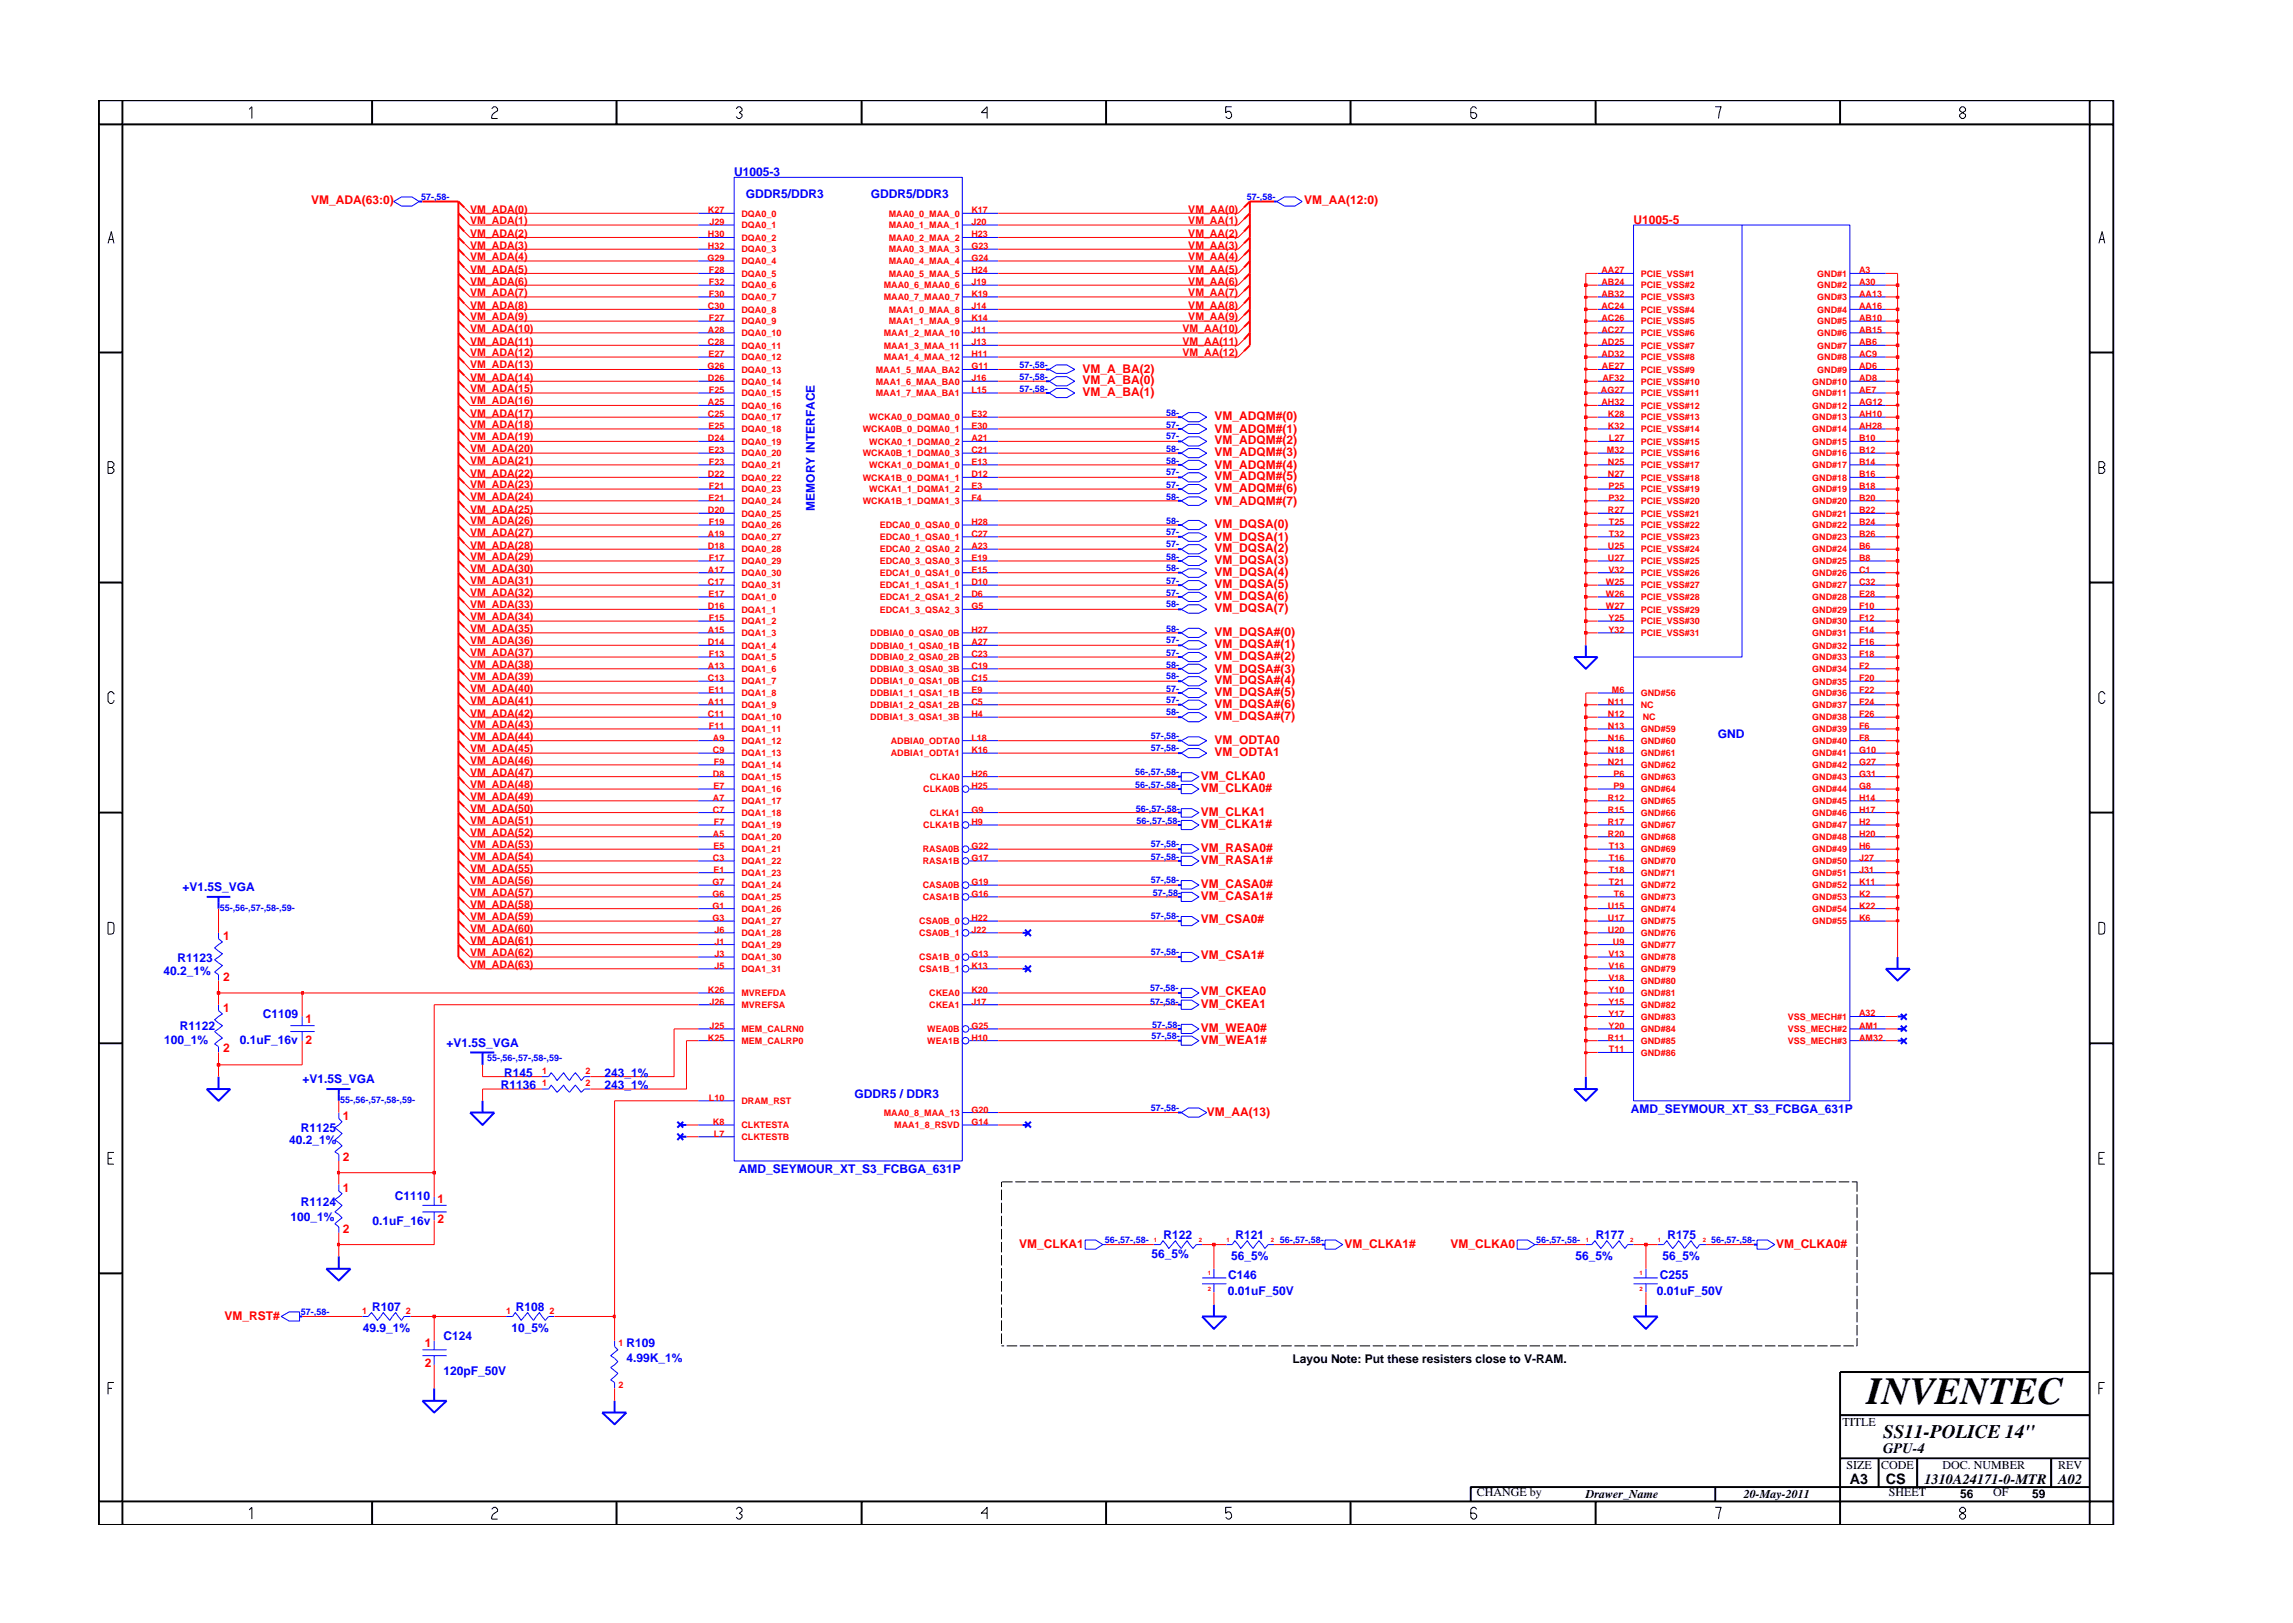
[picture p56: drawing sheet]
<svg xmlns="http://www.w3.org/2000/svg" width="297mm" height="210mm" viewBox="0 0 297 210" stroke-linecap="round" stroke-linejoin="round" font-family="sans-serif">
<defs><g id="words">
<text font-size="5" x="241.8" y="181.9">INVENTEC</text>
<text font-size="2.5" x="244" y="186.3">SS11-POLICE 14&quot;</text>
<g font-size="1.9">
<text x="244" y="188.2">GPU-4</text>
<text x="239.6" y="192.2">A3</text>
<text x="244.3" y="192.3">CS</text>
<text x="249.3" y="192.2">1310A24171-0-MTR</text>
<text x="266.6" y="192.2">A02</text>
</g>
<g font-size="1.6" fill="#00f">
<text x="95.1" y="22.8">U1005-3</text>
<text x="96.6" y="25.6">GDDR5/DDR3</text>
<text x="112.8" y="25.6">GDDR5/DDR3</text>
<text x="105.6" y="66.2" transform="rotate(-90 105.6 66.2)">MEMORY INTERFACE</text>
<text x="222.5" y="95.6">GND</text>
<text x="23.6" y="115.4">+V1.5S_VGA</text>
<text x="23" y="124.7">R1123</text>
<text x="21.2" y="126.3">40.2_1%</text>
<text x="34.1" y="131.9">C1109</text>
<text x="21.3" y="135.2">100_1%</text>
<text x="23.3" y="133.5">R1122</text>
<text x="31.1" y="135.3">0.1uF_16v</text>
<text x="57.8" y="135.6">+V1.5S_VGA</text>
<text x="39.2" y="140.2">+V1.5S_VGA</text>
<text x="64.9" y="141.1">R1136</text>
<text x="65.3" y="139.5">R145</text>
<text x="78.3" y="139.5">243_1%</text>
<text x="78.3" y="141.1">243_1%</text>
<text x="110.7" y="142.2">GDDR5 / DDR3</text>
<text x="37.5" y="148.2">40.2_1%</text>
<text x="39" y="146.6">R1125</text>
<text x="211.3" y="144.1">AMD_SEYMOUR_XT_S3_FCBGA_631P</text>
<text x="51.2" y="155.5">C1110</text>
<text x="95.7" y="151.9">AMD_SEYMOUR_XT_S3_FCBGA_631P</text>
<text x="37.6" y="158.2">100_1%</text>
<text x="39" y="156.2">R1124</text>
<text x="48.3" y="158.6">0.1uF_16v</text>
<text x="150.7" y="160.5">R122</text>
<text x="160.1" y="160.5">R121</text>
<text x="206.7" y="160.5">R177</text>
<text x="216" y="160.5">R175</text>
<text x="149.2" y="162.9">56_5%</text>
<text x="159.1" y="167.8">0.01uF_50V</text>
<text x="159.1" y="165.8">C146</text>
<text x="159.5" y="163.3">56_5%</text>
<text x="204.1" y="163.2">56_5%</text>
<text x="214.6" y="167.8">0.01uF_50V</text>
<text x="215" y="165.8">C255</text>
<text x="215.4" y="163.3">56_5%</text>
<text x="47" y="172.5">49.9_1%</text>
<text x="48.2" y="169.8">R107</text>
<text x="57.4" y="173.6">C124</text>
<text x="66.3" y="172.5">10_5%</text>
<text x="66.8" y="169.8">R108</text>
<text x="57.4" y="178.1">120pF_50V</text>
<text x="81.1" y="174.4">R109</text>
<text x="81.1" y="176.4">4.99K_1%</text>
</g>
<g font-size="1.6" fill="#f00">
<text x="40.3" y="26.4">VM_ADA(63:0)</text>
<text x="168.9" y="26.4">VM_AA(12:0)</text>
<text x="211.6" y="29">U1005-5</text>
<text x="140.2" y="49.8">VM_A_BA(0)</text>
<text x="140.2" y="48.3">VM_A_BA(2)</text>
<text x="140.2" y="51.3">VM_A_BA(1)</text>
<text x="157.3" y="59.1">VM_ADQM#(3)</text>
<text x="157.3" y="54.4">VM_ADQM#(0)</text>
<text x="157.3" y="56.1">VM_ADQM#(1)</text>
<text x="157.3" y="57.6">VM_ADQM#(2)</text>
<text x="157.3" y="63.8">VM_ADQM#(6)</text>
<text x="157.3" y="60.7">VM_ADQM#(4)</text>
<text x="157.3" y="62.2">VM_ADQM#(5)</text>
<text x="157.3" y="65.4">VM_ADQM#(7)</text>
<text x="157.3" y="68.4">VM_DQSA(0)</text>
<text x="157.3" y="70">VM_DQSA(1)</text>
<text x="157.3" y="71.5">VM_DQSA(2)</text>
<text x="157.3" y="73.1">VM_DQSA(3)</text>
<text x="157.3" y="74.7">VM_DQSA(4)</text>
<text x="157.3" y="76.2">VM_DQSA(5)</text>
<text x="157.3" y="77.7">VM_DQSA(6)</text>
<text x="157.3" y="82.4">VM_DQSA#(0)</text>
<text x="157.3" y="84">VM_DQSA#(1)</text>
<text x="157.3" y="79.3">VM_DQSA(7)</text>
<text x="157.3" y="85.5">VM_DQSA#(2)</text>
<text x="157.3" y="87.1">VM_DQSA#(3)</text>
<text x="157.3" y="88.6">VM_DQSA#(4)</text>
<text x="157.3" y="90.2">VM_DQSA#(5)</text>
<text x="157.3" y="91.8">VM_DQSA#(6)</text>
<text x="157.3" y="93.3">VM_DQSA#(7)</text>
<text x="155.6" y="101">VM_CLKA0</text>
<text x="157.3" y="96.4">VM_ODTA0</text>
<text x="157.3" y="98">VM_ODTA1</text>
<text x="155.6" y="107.3">VM_CLKA1#</text>
<text x="155.6" y="105.7">VM_CLKA1</text>
<text x="155.6" y="102.6">VM_CLKA0#</text>
<text x="155.6" y="111.9">VM_RASA1#</text>
<text x="155.6" y="110.3">VM_RASA0#</text>
<text x="155.6" y="116.6">VM_CASA1#</text>
<text x="155.6" y="119.6">VM_CSA0#</text>
<text x="155.6" y="115">VM_CASA0#</text>
<text x="28.9" y="121.8">1</text>
<text x="155.6" y="124.3">VM_CSA1#</text>
<text x="28.9" y="127">2</text>
<text x="28.9" y="131.1">1</text>
<text x="155.6" y="128.9">VM_CKEA0</text>
<text x="155.6" y="130.6">VM_CKEA1</text>
<text x="28.9" y="136.3">2</text>
<text x="39.6" y="132.5">1</text>
<text x="39.6" y="135.2">2</text>
<text x="155.6" y="133.7">VM_WEA0#</text>
<text x="155.6" y="135.2">VM_WEA1#</text>
<text x="44.4" y="145.1">1</text>
<text x="156.3" y="144.5">VM_AA(13)</text>
<text x="44.4" y="154.4">1</text>
<text x="44.4" y="150.4">2</text>
<text x="56.7" y="155.8">1</text>
<text x="44.4" y="159.7">2</text>
<text x="56.7" y="158.5">2</text>
<text x="132" y="161.6">VM_CLKA1</text>
<text x="174.2" y="161.6">VM_CLKA1#</text>
<text x="187.9" y="161.6">VM_CLKA0</text>
<text x="230.1" y="161.6">VM_CLKA0#</text>
<text x="29.1" y="170.9">VM_RST#</text>
<text x="55" y="174.4">1</text>
<text x="55" y="177.1">2</text>
</g>
<g font-size="1.6">
<text x="167.4" y="176.5">Layou Note: Put these resisters close to V-RAM.</text>
<text x="238.7" y="184.8">TITLE</text>
<text x="239.2" y="190.4">SIZE</text>
<text x="243.7" y="190.4">CODE</text>
<text x="251.6" y="190.4">DOC. NUMBER</text>
<text x="266.6" y="190.4">REV</text>
<text x="191.3" y="193.8">CHANGE by</text>
<text x="205.4" y="194.1">Drawer_Name</text>
<text x="225.9" y="194.1">20-May-2011</text>
<text x="244.7" y="193.8">SHEET</text>
<text x="253.9" y="194.1">56</text>
<text x="258.2" y="193.8">OF</text>
<text x="263.3" y="194.1">59</text>
</g>
<g font-size="1.4" fill="#f00">
<text x="60.9" y="27.5">VM_ADA(0)</text>
<text x="60.9" y="29.1">VM_ADA(1)</text>
<text x="153.9" y="29.1">VM_AA(1)</text>
<text x="153.9" y="27.5">VM_AA(0)</text>
<text x="60.9" y="30.7">VM_ADA(2)</text>
<text x="60.9" y="32.2">VM_ADA(3)</text>
<text x="60.9" y="33.7">VM_ADA(4)</text>
<text x="60.9" y="35.3">VM_ADA(5)</text>
<text x="153.9" y="30.7">VM_AA(2)</text>
<text x="153.9" y="32.2">VM_AA(3)</text>
<text x="153.9" y="33.7">VM_AA(4)</text>
<text x="153.9" y="35.3">VM_AA(5)</text>
<text x="60.9" y="36.9">VM_ADA(6)</text>
<text x="60.9" y="38.4">VM_ADA(7)</text>
<text x="60.9" y="40">VM_ADA(8)</text>
<text x="60.9" y="41.5">VM_ADA(9)</text>
<text x="153.9" y="36.9">VM_AA(6)</text>
<text x="153.9" y="38.4">VM_AA(7)</text>
<text x="153.9" y="40">VM_AA(8)</text>
<text x="153.9" y="41.5">VM_AA(9)</text>
<text x="60.9" y="47.7">VM_ADA(13)</text>
<text x="60.9" y="46.2">VM_ADA(12)</text>
<text x="60.9" y="43">VM_ADA(10)</text>
<text x="60.9" y="44.6">VM_ADA(11)</text>
<text x="153.2" y="46.2">VM_AA(12)</text>
<text x="153.2" y="43">VM_AA(10)</text>
<text x="153.2" y="44.6">VM_AA(11)</text>
<text x="60.9" y="49.3">VM_ADA(14)</text>
<text x="60.9" y="50.8">VM_ADA(15)</text>
<text x="60.9" y="52.4">VM_ADA(16)</text>
<text x="60.9" y="54">VM_ADA(17)</text>
<text x="60.9" y="55.5">VM_ADA(18)</text>
<text x="60.9" y="57">VM_ADA(19)</text>
<text x="60.9" y="58.6">VM_ADA(20)</text>
<text x="60.9" y="64.8">VM_ADA(24)</text>
<text x="60.9" y="60.1">VM_ADA(21)</text>
<text x="60.9" y="61.8">VM_ADA(22)</text>
<text x="60.9" y="63.3">VM_ADA(23)</text>
<text x="60.9" y="66.4">VM_ADA(25)</text>
<text x="60.9" y="67.9">VM_ADA(26)</text>
<text x="60.9" y="69.5">VM_ADA(27)</text>
<text x="60.9" y="71.1">VM_ADA(28)</text>
<text x="60.9" y="75.7">VM_ADA(31)</text>
<text x="60.9" y="72.6">VM_ADA(29)</text>
<text x="60.9" y="74.1">VM_ADA(30)</text>
<text x="60.9" y="77.2">VM_ADA(32)</text>
<text x="60.9" y="78.8">VM_ADA(33)</text>
<text x="60.9" y="80.4">VM_ADA(34)</text>
<text x="60.9" y="81.9">VM_ADA(35)</text>
<text x="60.9" y="83.4">VM_ADA(36)</text>
<text x="60.9" y="86.6">VM_ADA(38)</text>
<text x="60.9" y="85">VM_ADA(37)</text>
<text x="60.9" y="88.1">VM_ADA(39)</text>
<text x="60.9" y="89.7">VM_ADA(40)</text>
<text x="60.9" y="91.2">VM_ADA(41)</text>
<text x="60.9" y="92.8">VM_ADA(42)</text>
<text x="60.9" y="94.3">VM_ADA(43)</text>
<text x="60.9" y="95.9">VM_ADA(44)</text>
<text x="60.9" y="97.5">VM_ADA(45)</text>
<text x="60.9" y="99">VM_ADA(46)</text>
<text x="60.9" y="100.5">VM_ADA(47)</text>
<text x="60.9" y="103.7">VM_ADA(49)</text>
<text x="60.9" y="105.2">VM_ADA(50)</text>
<text x="60.9" y="106.8">VM_ADA(51)</text>
<text x="60.9" y="102.1">VM_ADA(48)</text>
<text x="60.9" y="108.3">VM_ADA(52)</text>
<text x="60.9" y="113">VM_ADA(55)</text>
<text x="60.9" y="109.8">VM_ADA(53)</text>
<text x="60.9" y="111.4">VM_ADA(54)</text>
<text x="60.9" y="119.2">VM_ADA(59)</text>
<text x="60.9" y="114.5">VM_ADA(56)</text>
<text x="60.9" y="116.1">VM_ADA(57)</text>
<text x="60.9" y="117.6">VM_ADA(58)</text>
<text x="60.9" y="122.3">VM_ADA(61)</text>
<text x="60.9" y="120.8">VM_ADA(60)</text>
<text x="60.9" y="123.9">VM_ADA(62)</text>
<text x="60.9" y="125.4">VM_ADA(63)</text>
</g>
<g font-size="1.2" fill="#00f">
<text x="54.6" y="25.9">57-,58-</text>
<text x="161.5" y="25.9">57-,58-</text>
<text x="132.1" y="47.6">57-,58-</text>
<text x="132.1" y="50.7">57-,58-</text>
<text x="132.1" y="49.2">57-,58-</text>
<text x="151.1" y="53.9">58-</text>
<text x="151.1" y="56.9">57-</text>
<text x="151.1" y="58.5">58-</text>
<text x="151.1" y="55.4">57-</text>
<text x="151.1" y="61.6">57-</text>
<text x="151.1" y="64.7">58-</text>
<text x="151.1" y="60.1">58-</text>
<text x="151.1" y="63.2">57-</text>
<text x="151.1" y="67.8">58-</text>
<text x="151.1" y="69.4">57-</text>
<text x="151.1" y="70.9">57-</text>
<text x="151.1" y="77.2">57-</text>
<text x="151.1" y="72.5">58-</text>
<text x="151.1" y="74">58-</text>
<text x="151.1" y="75.6">57-</text>
<text x="151.1" y="78.7">58-</text>
<text x="151.1" y="83.3">57-</text>
<text x="151.1" y="81.8">58-</text>
<text x="151.1" y="86.5">58-</text>
<text x="151.1" y="88">58-</text>
<text x="151.1" y="89.6">57-</text>
<text x="151.1" y="84.9">57-</text>
<text x="149.1" y="95.8">57-,58-</text>
<text x="151.1" y="91.1">57-</text>
<text x="151.1" y="92.7">58-</text>
<text x="147.1" y="100.4">56-,57-,58-</text>
<text x="149.1" y="97.3">57-,58-</text>
<text x="147.1" y="102.1">56-,57-,58-</text>
<text x="147.2" y="105.2">56-,57-,58-</text>
<text x="147.2" y="106.8">56-,57-,58-</text>
<text x="149.1" y="111.4">57-,58-</text>
<text x="149.1" y="109.8">57-,58-</text>
<text x="28.5" y="118">55-,56-,57-,58-,59-</text>
<text x="149.1" y="114.4">57-,58-</text>
<text x="149.1" y="119.1">57-,58-</text>
<text x="149.3" y="116.1">57-,58-</text>
<text x="149.1" y="123.7">57-,58-</text>
<text x="149" y="128.4">57-,58-</text>
<text x="149" y="130.2">57-,58-</text>
<text x="63.1" y="137.4">55-,56-,57-,58-,59-</text>
<text x="149.2" y="134.6">57-,58-</text>
<text x="149.2" y="133.2">57-,58-</text>
<text x="44.1" y="142.9">55-,56-,57-,58-,59-</text>
<text x="149.1" y="144">57-,58-</text>
<text x="143.1" y="161.1">56-,57-,58-</text>
<text x="165.8" y="161.1">56-,57-,58-</text>
<text x="199" y="161.1">56-,57-,58-</text>
<text x="221.7" y="161.1">56-,57-,58-</text>
<text x="39" y="170.4">57-,58-</text>
</g>
<g font-size="1.2" fill="#f00">
<text x="91.7" y="27.6">K27</text>
<text x="91.9" y="29.2">J29</text>
<text x="96" y="28.1">DQA0_0</text>
<text x="96" y="29.6">DQA0_1</text>
<text x="115.1" y="28.1">MAA0_0_MAA_0</text>
<text x="115.1" y="29.6">MAA0_1_MAA_1</text>
<text x="125.8" y="27.6">K17</text>
<text x="125.8" y="29.2">J20</text>
<text x="91.6" y="33.8">G29</text>
<text x="91.7" y="32.3">H32</text>
<text x="91.7" y="30.8">H30</text>
<text x="91.8" y="35.4">F28</text>
<text x="96" y="34.2">DQA0_4</text>
<text x="96" y="35.8">DQA0_5</text>
<text x="96" y="32.7">DQA0_3</text>
<text x="96" y="31.2">DQA0_2</text>
<text x="115.1" y="34.2">MAA0_4_MAA_4</text>
<text x="115.1" y="35.8">MAA0_5_MAA_5</text>
<text x="115.1" y="31.2">MAA0_2_MAA_2</text>
<text x="115.1" y="32.7">MAA0_3_MAA_3</text>
<text x="125.8" y="33.8">G24</text>
<text x="125.8" y="35.4">H24</text>
<text x="125.8" y="30.8">H23</text>
<text x="125.8" y="32.3">G23</text>
<text x="207.4" y="35.4">AA27</text>
<text x="212.5" y="35.8">PCIE_VSS#1</text>
<text x="235.4" y="35.8">GND#1</text>
<text x="240.8" y="35.4">A3</text>
<text x="91.7" y="40.1">C30</text>
<text x="91.8" y="36.9">F32</text>
<text x="91.8" y="38.5">F30</text>
<text x="91.8" y="41.6">F27</text>
<text x="96" y="37.4">DQA0_6</text>
<text x="96" y="38.9">DQA0_7</text>
<text x="96" y="40.5">DQA0_8</text>
<text x="114.5" y="37.4">MAA0_6_MAA0_6</text>
<text x="114.5" y="38.9">MAA0_7_MAA0_7</text>
<text x="115.1" y="40.5">MAA1_0_MAA_8</text>
<text x="125.8" y="36.9">J19</text>
<text x="125.8" y="38.5">K19</text>
<text x="125.8" y="40.1">J14</text>
<text x="125.8" y="41.6">K14</text>
<text x="207.4" y="38.5">AB32</text>
<text x="207.4" y="40.1">AC24</text>
<text x="207.4" y="41.6">AC26</text>
<text x="207.4" y="36.9">AB24</text>
<text x="212.5" y="38.9">PCIE_VSS#3</text>
<text x="212.5" y="40.5">PCIE_VSS#4</text>
<text x="212.5" y="37.4">PCIE_VSS#2</text>
<text x="235.4" y="40.5">GND#4</text>
<text x="235.4" y="38.9">GND#3</text>
<text x="235.4" y="37.4">GND#2</text>
<text x="240.8" y="41.6">AB10</text>
<text x="240.8" y="40.1">AA16</text>
<text x="240.8" y="38.5">AA13</text>
<text x="240.8" y="36.9">A30</text>
<text x="91.6" y="47.9">G26</text>
<text x="91.7" y="43.1">A28</text>
<text x="91.7" y="44.7">C28</text>
<text x="91.8" y="46.3">E27</text>
<text x="96" y="42">DQA0_9</text>
<text x="96" y="45.2">DQA0_11</text>
<text x="96" y="46.7">DQA0_12</text>
<text x="96" y="43.5">DQA0_10</text>
<text x="114.5" y="43.5">MAA1_2_MAA_10</text>
<text x="114.5" y="45.2">MAA1_3_MAA_11</text>
<text x="114.5" y="46.7">MAA1_4_MAA_12</text>
<text x="115.1" y="42">MAA1_1_MAA_9</text>
<text x="125.8" y="43.1">J11</text>
<text x="125.8" y="44.7">J13</text>
<text x="125.8" y="46.3">H11</text>
<text x="125.8" y="47.9">G11</text>
<text x="207.4" y="43.1">AC27</text>
<text x="207.4" y="44.7">AD25</text>
<text x="207.4" y="46.3">AD32</text>
<text x="207.5" y="47.9">AE27</text>
<text x="212.5" y="42">PCIE_VSS#5</text>
<text x="212.5" y="43.5">PCIE_VSS#6</text>
<text x="212.5" y="45.2">PCIE_VSS#7</text>
<text x="212.5" y="46.7">PCIE_VSS#8</text>
<text x="235.4" y="46.7">GND#8</text>
<text x="235.4" y="45.2">GND#7</text>
<text x="235.4" y="43.5">GND#6</text>
<text x="235.4" y="42">GND#5</text>
<text x="240.8" y="47.9">AD6</text>
<text x="240.8" y="46.3">AC9</text>
<text x="240.8" y="44.7">AB6</text>
<text x="240.8" y="43.1">AB15</text>
<text x="91.7" y="49.4">D26</text>
<text x="91.7" y="52.5">A25</text>
<text x="91.8" y="50.9">F25</text>
<text x="96" y="48.3">DQA0_13</text>
<text x="96" y="49.8">DQA0_14</text>
<text x="96" y="51.3">DQA0_15</text>
<text x="96" y="52.9">DQA0_16</text>
<text x="113.4" y="49.8">MAA1_6_MAA_BA0</text>
<text x="113.4" y="51.3">MAA1_7_MAA_BA1</text>
<text x="113.4" y="48.3">MAA1_5_MAA_BA2</text>
<text x="125.8" y="49.4">J16</text>
<text x="125.8" y="50.9">L15</text>
<text x="207.4" y="50.9">AG27</text>
<text x="207.4" y="52.5">AH32</text>
<text x="207.6" y="49.4">AF32</text>
<text x="212.5" y="49.8">PCIE_VSS#10</text>
<text x="212.5" y="51.3">PCIE_VSS#11</text>
<text x="212.5" y="52.9">PCIE_VSS#12</text>
<text x="212.5" y="48.3">PCIE_VSS#9</text>
<text x="234.8" y="49.8">GND#10</text>
<text x="234.8" y="51.3">GND#11</text>
<text x="234.8" y="52.9">GND#12</text>
<text x="235.4" y="48.3">GND#9</text>
<text x="240.8" y="49.4">AD8</text>
<text x="240.8" y="50.9">AE7</text>
<text x="240.8" y="52.5">AG12</text>
<text x="91.7" y="54">C25</text>
<text x="91.7" y="57.2">D24</text>
<text x="91.8" y="58.7">E23</text>
<text x="91.8" y="55.6">E25</text>
<text x="96" y="59.1">DQA0_20</text>
<text x="96" y="54.5">DQA0_17</text>
<text x="96" y="56">DQA0_18</text>
<text x="96" y="57.6">DQA0_19</text>
<text x="111.8" y="56">WCKA0B_0_DQMA0_1</text>
<text x="111.8" y="59.1">WCKA0B_1_DQMA0_3</text>
<text x="112.6" y="54.5">WCKA0_0_DQMA0_0</text>
<text x="112.6" y="57.6">WCKA0_1_DQMA0_2</text>
<text x="125.8" y="58.7">C21</text>
<text x="125.8" y="54">E32</text>
<text x="125.8" y="57.2">A21</text>
<text x="125.8" y="55.6">E30</text>
<text x="208.2" y="58.7">M32</text>
<text x="208.3" y="54">K28</text>
<text x="208.3" y="55.6">K32</text>
<text x="208.4" y="57.2">L27</text>
<text x="212.5" y="59.1">PCIE_VSS#16</text>
<text x="212.5" y="54.5">PCIE_VSS#13</text>
<text x="212.5" y="56">PCIE_VSS#14</text>
<text x="212.5" y="57.6">PCIE_VSS#15</text>
<text x="234.8" y="54.5">GND#13</text>
<text x="234.8" y="56">GND#14</text>
<text x="234.8" y="57.6">GND#15</text>
<text x="234.8" y="59.1">GND#16</text>
<text x="240.8" y="54">AH10</text>
<text x="240.8" y="55.6">AH28</text>
<text x="240.8" y="57.2">B10</text>
<text x="240.8" y="58.7">B12</text>
<text x="91.7" y="61.8">D22</text>
<text x="91.8" y="64.9">E21</text>
<text x="91.8" y="60.2">F23</text>
<text x="91.8" y="63.4">F21</text>
<text x="96" y="60.6">DQA0_21</text>
<text x="96" y="62.3">DQA0_22</text>
<text x="96" y="63.8">DQA0_23</text>
<text x="96" y="65.3">DQA0_24</text>
<text x="111.8" y="62.3">WCKA1B_0_DQMA1_1</text>
<text x="111.8" y="65.3">WCKA1B_1_DQMA1_3</text>
<text x="112.6" y="60.7">WCKA1_0_DQMA1_0</text>
<text x="112.6" y="63.8">WCKA1_1_DQMA1_2</text>
<text x="125.8" y="61.8">D12</text>
<text x="125.8" y="64.9">F4</text>
<text x="125.8" y="60.2">E13</text>
<text x="125.8" y="63.4">E3</text>
<text x="208.3" y="60.2">N25</text>
<text x="208.3" y="61.8">N27</text>
<text x="208.4" y="63.4">P25</text>
<text x="208.4" y="64.9">P32</text>
<text x="212.5" y="60.7">PCIE_VSS#17</text>
<text x="212.5" y="62.3">PCIE_VSS#18</text>
<text x="212.5" y="63.8">PCIE_VSS#19</text>
<text x="212.5" y="65.3">PCIE_VSS#20</text>
<text x="234.8" y="60.7">GND#17</text>
<text x="234.8" y="62.3">GND#18</text>
<text x="234.8" y="63.8">GND#19</text>
<text x="234.8" y="65.3">GND#20</text>
<text x="240.8" y="61.8">B16</text>
<text x="240.8" y="63.4">B18</text>
<text x="240.8" y="64.9">B20</text>
<text x="240.8" y="60.2">B14</text>
<text x="91.7" y="66.5">D20</text>
<text x="91.7" y="69.5">A19</text>
<text x="91.7" y="71.1">D18</text>
<text x="91.8" y="68">F19</text>
<text x="96" y="66.9">DQA0_25</text>
<text x="96" y="68.4">DQA0_26</text>
<text x="96" y="70">DQA0_27</text>
<text x="96" y="71.6">DQA0_28</text>
<text x="114" y="71.6">EDCA0_2_QSA0_2</text>
<text x="114" y="68.4">EDCA0_0_QSA0_0</text>
<text x="114" y="70">EDCA0_1_QSA0_1</text>
<text x="125.8" y="69.5">C27</text>
<text x="125.8" y="71.1">A23</text>
<text x="125.8" y="68">H28</text>
<text x="208.3" y="66.5">R27</text>
<text x="208.3" y="71.1">U25</text>
<text x="208.4" y="68">T25</text>
<text x="208.4" y="69.5">T32</text>
<text x="212.5" y="66.9">PCIE_VSS#21</text>
<text x="212.5" y="68.4">PCIE_VSS#22</text>
<text x="212.5" y="70">PCIE_VSS#23</text>
<text x="212.5" y="71.6">PCIE_VSS#24</text>
<text x="234.8" y="66.9">GND#21</text>
<text x="234.8" y="68.4">GND#22</text>
<text x="234.8" y="70">GND#23</text>
<text x="234.8" y="71.6">GND#24</text>
<text x="240.8" y="66.5">B22</text>
<text x="240.8" y="68">B24</text>
<text x="240.8" y="69.5">B26</text>
<text x="240.8" y="71.1">B6</text>
<text x="91.7" y="74.2">A17</text>
<text x="91.7" y="75.8">C17</text>
<text x="91.8" y="77.3">E17</text>
<text x="91.8" y="72.7">F17</text>
<text x="96" y="74.6">DQA0_30</text>
<text x="96" y="76.2">DQA0_31</text>
<text x="96" y="77.8">DQA1_0</text>
<text x="96" y="73.1">DQA0_29</text>
<text x="114" y="73.1">EDCA0_3_QSA0_3</text>
<text x="114" y="74.6">EDCA1_0_QSA1_0</text>
<text x="114" y="76.2">EDCA1_1_QSA1_1</text>
<text x="114" y="77.8">EDCA1_2_QSA1_2</text>
<text x="125.8" y="72.7">E19</text>
<text x="125.8" y="74.2">E15</text>
<text x="125.8" y="75.8">D10</text>
<text x="125.8" y="77.3">D6</text>
<text x="208" y="75.8">W25</text>
<text x="208" y="77.3">W26</text>
<text x="208.3" y="72.7">U27</text>
<text x="208.4" y="74.2">V32</text>
<text x="212.5" y="74.6">PCIE_VSS#26</text>
<text x="212.5" y="76.2">PCIE_VSS#27</text>
<text x="212.5" y="77.8">PCIE_VSS#28</text>
<text x="212.5" y="73.1">PCIE_VSS#25</text>
<text x="234.8" y="76.2">GND#27</text>
<text x="234.8" y="77.8">GND#28</text>
<text x="234.8" y="73.1">GND#25</text>
<text x="234.8" y="74.6">GND#26</text>
<text x="240.8" y="75.8">C32</text>
<text x="240.8" y="77.3">E28</text>
<text x="240.8" y="72.7">B8</text>
<text x="240.8" y="74.2">C1</text>
<text x="91.7" y="83.6">D14</text>
<text x="91.7" y="82">A15</text>
<text x="91.7" y="78.9">D16</text>
<text x="91.8" y="80.5">F15</text>
<text x="96" y="82.4">DQA1_3</text>
<text x="96" y="80.9">DQA1_2</text>
<text x="96" y="79.4">DQA1_1</text>
<text x="112.7" y="82.4">DDBIA0_0_QSA0_0B</text>
<text x="114" y="79.4">EDCA1_3_QSA2_3</text>
<text x="125.8" y="78.9">G5</text>
<text x="125.8" y="82">H27</text>
<text x="125.8" y="83.6">A27</text>
<text x="208" y="78.9">W27</text>
<text x="208.4" y="80.5">Y25</text>
<text x="208.4" y="82">Y32</text>
<text x="212.5" y="79.4">PCIE_VSS#29</text>
<text x="212.5" y="80.9">PCIE_VSS#30</text>
<text x="212.5" y="82.4">PCIE_VSS#31</text>
<text x="234.8" y="79.4">GND#29</text>
<text x="234.8" y="80.9">GND#30</text>
<text x="234.8" y="82.4">GND#31</text>
<text x="240.8" y="78.9">F10</text>
<text x="240.8" y="80.5">F12</text>
<text x="240.8" y="82">F14</text>
<text x="240.8" y="83.6">F16</text>
<text x="91.7" y="86.6">A13</text>
<text x="91.7" y="88.3">C13</text>
<text x="91.8" y="89.8">E11</text>
<text x="91.8" y="85.1">F13</text>
<text x="96" y="84">DQA1_4</text>
<text x="96" y="85.5">DQA1_5</text>
<text x="96" y="87.1">DQA1_6</text>
<text x="96" y="88.7">DQA1_7</text>
<text x="112.7" y="84">DDBIA0_1_QSA0_1B</text>
<text x="112.7" y="85.5">DDBIA0_2_QSA0_2B</text>
<text x="112.7" y="87.1">DDBIA0_3_QSA0_3B</text>
<text x="112.7" y="88.7">DDBIA1_0_QSA1_0B</text>
<text x="125.8" y="85.1">C23</text>
<text x="125.8" y="86.6">C19</text>
<text x="125.8" y="88.2">C15</text>
<text x="125.8" y="89.8">E9</text>
<text x="208.8" y="89.8">M6</text>
<text x="234.8" y="84">GND#32</text>
<text x="234.8" y="85.5">GND#33</text>
<text x="234.8" y="87.1">GND#34</text>
<text x="234.8" y="88.7">GND#35</text>
<text x="240.8" y="85.1">F18</text>
<text x="240.8" y="86.6">F2</text>
<text x="240.8" y="88.3">F20</text>
<text x="240.8" y="89.8">F22</text>
<text x="91.7" y="91.3">A11</text>
<text x="91.7" y="92.9">C11</text>
<text x="91.8" y="94.4">F11</text>
<text x="92.4" y="96">A9</text>
<text x="96" y="90.2">DQA1_8</text>
<text x="96" y="91.7">DQA1_9</text>
<text x="96" y="94.9">DQA1_11</text>
<text x="96" y="93.3">DQA1_10</text>
<text x="112.7" y="90.2">DDBIA1_1_QSA1_1B</text>
<text x="112.7" y="91.7">DDBIA1_2_QSA1_2B</text>
<text x="112.7" y="93.3">DDBIA1_3_QSA1_3B</text>
<text x="125.8" y="91.3">C5</text>
<text x="125.8" y="92.9">H4</text>
<text x="125.8" y="96">L18</text>
<text x="208.3" y="92.9">N12</text>
<text x="208.3" y="91.3">N11</text>
<text x="208.3" y="94.4">N13</text>
<text x="208.3" y="96">N16</text>
<text x="212.5" y="91.7">NC</text>
<text x="212.5" y="90.2">GND#56</text>
<text x="212.5" y="94.9">GND#59</text>
<text x="212.8" y="93.3">NC</text>
<text x="234.8" y="91.7">GND#37</text>
<text x="234.8" y="93.3">GND#38</text>
<text x="234.8" y="94.9">GND#39</text>
<text x="234.8" y="90.2">GND#36</text>
<text x="240.8" y="91.3">F24</text>
<text x="240.8" y="92.9">F26</text>
<text x="240.8" y="94.4">F6</text>
<text x="240.8" y="96">F8</text>
<text x="92.4" y="97.6">C9</text>
<text x="92.4" y="100.6">D8</text>
<text x="92.5" y="99.1">F9</text>
<text x="96" y="96.4">DQA1_12</text>
<text x="96" y="98">DQA1_13</text>
<text x="96" y="99.5">DQA1_14</text>
<text x="96" y="101">DQA1_15</text>
<text x="115.4" y="96.4">ADBIA0_ODTA0</text>
<text x="115.4" y="98">ADBIA1_ODTA1</text>
<text x="120.4" y="101">CLKA0</text>
<text x="125.8" y="97.6">K16</text>
<text x="125.8" y="100.6">H26</text>
<text x="208.3" y="97.6">N18</text>
<text x="208.3" y="99.1">N21</text>
<text x="209" y="100.6">P6</text>
<text x="212.5" y="96.4">GND#60</text>
<text x="212.5" y="98">GND#61</text>
<text x="212.5" y="99.5">GND#62</text>
<text x="212.5" y="101">GND#63</text>
<text x="234.8" y="96.4">GND#40</text>
<text x="234.8" y="98">GND#41</text>
<text x="234.8" y="99.5">GND#42</text>
<text x="234.8" y="101">GND#43</text>
<text x="240.8" y="97.6">G10</text>
<text x="240.8" y="99.1">G27</text>
<text x="240.8" y="100.6">G31</text>
<text x="92.4" y="103.7">A7</text>
<text x="92.4" y="105.3">C7</text>
<text x="92.4" y="102.2">E7</text>
<text x="92.5" y="106.9">F7</text>
<text x="96" y="102.6">DQA1_16</text>
<text x="96" y="104.2">DQA1_17</text>
<text x="96" y="105.7">DQA1_18</text>
<text x="96" y="107.3">DQA1_19</text>
<text x="119.6" y="102.6">CLKA0B</text>
<text x="119.6" y="107.3">CLKA1B</text>
<text x="120.4" y="105.7">CLKA1</text>
<text x="125.8" y="102.2">H25</text>
<text x="125.8" y="105.3">G9</text>
<text x="125.8" y="106.9">H9</text>
<text x="208.3" y="103.7">R12</text>
<text x="208.3" y="105.3">R15</text>
<text x="208.3" y="106.9">R17</text>
<text x="209" y="102.2">P9</text>
<text x="212.5" y="102.6">GND#64</text>
<text x="212.5" y="104.2">GND#65</text>
<text x="212.5" y="105.7">GND#66</text>
<text x="212.5" y="107.3">GND#67</text>
<text x="234.8" y="105.7">GND#46</text>
<text x="234.8" y="107.3">GND#47</text>
<text x="234.8" y="102.6">GND#44</text>
<text x="234.8" y="104.2">GND#45</text>
<text x="240.8" y="106.9">H2</text>
<text x="240.8" y="102.2">G8</text>
<text x="240.8" y="103.7">H14</text>
<text x="240.8" y="105.3">H17</text>
<text x="92.4" y="108.4">A5</text>
<text x="92.4" y="111.5">C3</text>
<text x="92.4" y="110">E5</text>
<text x="92.4" y="113.1">E1</text>
<text x="96" y="108.8">DQA1_20</text>
<text x="96" y="110.4">DQA1_21</text>
<text x="96" y="112">DQA1_22</text>
<text x="96" y="113.5">DQA1_23</text>
<text x="119.5" y="110.4">RASA0B</text>
<text x="119.5" y="112">RASA1B</text>
<text x="125.8" y="110">G22</text>
<text x="125.8" y="111.5">G17</text>
<text x="208.3" y="108.4">R20</text>
<text x="208.4" y="110">T13</text>
<text x="208.4" y="111.5">T16</text>
<text x="208.4" y="113.1">T18</text>
<text x="212.5" y="108.8">GND#68</text>
<text x="212.5" y="110.4">GND#69</text>
<text x="212.5" y="112">GND#70</text>
<text x="212.5" y="113.5">GND#71</text>
<text x="234.8" y="108.8">GND#48</text>
<text x="234.8" y="110.4">GND#49</text>
<text x="234.8" y="112">GND#50</text>
<text x="234.8" y="113.5">GND#51</text>
<text x="240.8" y="108.4">H20</text>
<text x="240.8" y="110">H6</text>
<text x="240.8" y="111.5">J27</text>
<text x="240.8" y="113.1">J31</text>
<text x="92.3" y="114.7">G7</text>
<text x="92.3" y="116.2">G6</text>
<text x="92.3" y="117.7">G1</text>
<text x="92.3" y="119.3">G3</text>
<text x="96" y="115.1">DQA1_24</text>
<text x="96" y="116.6">DQA1_25</text>
<text x="96" y="118.1">DQA1_26</text>
<text x="96" y="119.7">DQA1_27</text>
<text x="119.1" y="119.7">CSA0B_0</text>
<text x="119.5" y="115.1">CASA0B</text>
<text x="119.5" y="116.6">CASA1B</text>
<text x="125.8" y="119.3">H22</text>
<text x="125.8" y="114.7">G19</text>
<text x="125.8" y="116.2">G16</text>
<text x="208.3" y="117.7">U15</text>
<text x="208.3" y="119.3">U17</text>
<text x="208.4" y="114.7">T21</text>
<text x="209.1" y="116.2">T6</text>
<text x="212.5" y="115.1">GND#72</text>
<text x="212.5" y="116.6">GND#73</text>
<text x="212.5" y="118.1">GND#74</text>
<text x="212.5" y="119.7">GND#75</text>
<text x="234.8" y="115.1">GND#52</text>
<text x="234.8" y="116.6">GND#53</text>
<text x="234.8" y="118.1">GND#54</text>
<text x="234.8" y="119.7">GND#55</text>
<text x="240.8" y="114.7">K11</text>
<text x="240.8" y="116.2">K2</text>
<text x="240.8" y="117.7">K22</text>
<text x="240.8" y="119.3">K6</text>
<text x="92.5" y="124">J3</text>
<text x="92.5" y="125.5">J5</text>
<text x="92.5" y="120.8">J6</text>
<text x="92.5" y="122.4">J1</text>
<text x="96" y="124.4">DQA1_30</text>
<text x="96" y="125.9">DQA1_31</text>
<text x="96" y="121.3">DQA1_28</text>
<text x="96" y="122.8">DQA1_29</text>
<text x="119.1" y="121.3">CSA0B_1</text>
<text x="119.1" y="124.4">CSA1B_0</text>
<text x="119.1" y="125.9">CSA1B_1</text>
<text x="125.8" y="120.8">J22</text>
<text x="125.8" y="124">G13</text>
<text x="125.8" y="125.5">K13</text>
<text x="208.3" y="120.8">U20</text>
<text x="208.4" y="124">V13</text>
<text x="208.4" y="125.5">V16</text>
<text x="208.9" y="122.4">U9</text>
<text x="212.5" y="122.8">GND#77</text>
<text x="212.5" y="124.4">GND#78</text>
<text x="212.5" y="125.9">GND#79</text>
<text x="212.5" y="121.3">GND#76</text>
<text x="91.7" y="128.6">K26</text>
<text x="91.9" y="130.2">J26</text>
<text x="96" y="129.1">MVREFDA</text>
<text x="96" y="130.6">MVREFSA</text>
<text x="120.4" y="130.6">CKEA1</text>
<text x="120.4" y="129.1">CKEA0</text>
<text x="125.8" y="128.6">K20</text>
<text x="125.8" y="130.2">J17</text>
<text x="208.4" y="127">V18</text>
<text x="208.4" y="128.6">Y10</text>
<text x="208.4" y="130.2">Y15</text>
<text x="208.4" y="131.7">Y17</text>
<text x="212.5" y="127.5">GND#80</text>
<text x="212.5" y="129.1">GND#81</text>
<text x="212.5" y="130.6">GND#82</text>
<text x="240.8" y="131.7">A32</text>
<text x="91.7" y="134.8">K25</text>
<text x="91.9" y="133.3">J25</text>
<text x="96" y="133.7">MEM_CALRN0</text>
<text x="96" y="135.2">MEM_CALRP0</text>
<text x="120.1" y="133.7">WEA0B</text>
<text x="120.1" y="135.2">WEA1B</text>
<text x="125.8" y="133.3">G25</text>
<text x="125.8" y="134.8">H10</text>
<text x="208.3" y="134.8">R11</text>
<text x="208.4" y="133.3">Y20</text>
<text x="208.4" y="136.3">T11</text>
<text x="212.5" y="132.1">GND#83</text>
<text x="212.5" y="133.7">GND#84</text>
<text x="212.5" y="135.2">GND#85</text>
<text x="212.5" y="136.8">GND#86</text>
<text x="231.6" y="132.1">VSS_MECH#1</text>
<text x="231.6" y="133.7">VSS_MECH#2</text>
<text x="231.6" y="135.2">VSS_MECH#3</text>
<text x="240.8" y="133.3">AM1</text>
<text x="240.8" y="134.8">AM32</text>
<text x="70.2" y="140.7">1</text>
<text x="70.2" y="139.1">1</text>
<text x="75.8" y="140.7">2</text>
<text x="75.8" y="139.1">2</text>
<text x="91.8" y="142.6">L10</text>
<text x="96" y="143">DRAM_RST</text>
<text x="92.4" y="145.7">K8</text>
<text x="92.5" y="147.3">L7</text>
<text x="96" y="146.2">CLKTESTA</text>
<text x="96" y="147.7">CLKTESTB</text>
<text x="114.5" y="144.6">MAA0_8_MAA_13</text>
<text x="115.8" y="146.2">MAA1_8_RSVD</text>
<text x="125.8" y="145.7">G14</text>
<text x="125.8" y="144.1">G20</text>
<text x="46.9" y="170.2">1</text>
<text x="52.6" y="170.2">2</text>
<text x="65.6" y="170.2">1</text>
<text x="71.2" y="170.2">2</text>
<text x="80.1" y="174.4">1</text>
<text x="80.1" y="179.9">2</text>
</g>
<g font-size=".8" fill="#f00">
<text x="149.5" y="160.9">1</text>
<text x="155.3" y="160.9">2</text>
<text x="158.9" y="160.9">1</text>
<text x="164.6" y="160.9">2</text>
<text x="205.4" y="160.9">1</text>
<text x="211.2" y="160.9">2</text>
<text x="214.7" y="160.9">1</text>
<text x="220.6" y="160.9">2</text>
<text x="156.5" y="165.1">1</text>
<text x="156.5" y="167.2">2</text>
<text x="212.4" y="165.1">1</text>
<text x="212.4" y="167.2">2</text>
</g>
</g></defs>
<g fill="none" stroke="#00f" stroke-width=".25">
<path d="M54.3 26.1h.4M165 26.1h.4M135.5 47.9h.4M135.5 49.4h.4M135.5 50.9h.4M152.6 58.7h.4M152.6 54h.4M152.6 55.6h.4M152.6 57.2h.4M152.6 77.3h.4M152.6 75.8h.4M152.6 69.5h.4"/>
<path d="M152.6 61.8h.4M152.6 60.2h.4M152.6 72.7h.4M152.6 74.2h.4M152.6 78.9h.4M152.6 64.9h.4M152.6 68h.4M152.6 63.4h.4M152.6 71.1h.4M152.6 88.3h.4M152.6 85.1h.4M152.6 83.6h.4"/>
<path d="M152.6 92.9h.4M152.6 91.3h.4M152.6 96h.4M152.6 86.6h.4M152.6 82h.4M152.6 89.8h.4M152.6 97.6h.4M203.9 85.1h3.1l-1.6 1.5zM205.4 83.6v1.5M26.8 116.2h3M28.3 116.2v1.5M152.6 105.3h.4"/>
<path d="M152.6 116.2h.4M152.6 102.2h.4M152.6 111.5h.4M152.6 100.6h.4M152.6 114.7h.4M152.6 119.3h.4M152.6 110h.4M152.6 106.9h.4M28.3 139.5v1.6M60.9 136.3h3.1M62.5 136.3v1.7M132.4 120.8h.8"/>
<path d="M132.4 125.5h.8M132.8 120.4l.7 .9M132.8 125.1l.7 .8M133.5 120.4l-.7 .9M133.5 125.1l-.7 .8M152.6 134.8h.4M152.6 130.2h.4M152.6 128.6h.4M152.6 124h.4M152.6 133.3h.4M205.4 139.5v1.6M244.3 125.5h3.1l-1.6 1.5z"/>
<path d="M245.8 131.7h.8M245.8 134.8h.8M245.8 133.3h.8M245.8 124v1.5M246.2 131.3l.8 .8M246.2 134.5l.8 .7M246.2 132.9l.8 .7M247 131.3l-.8 .8M247 134.5l-.8 .7M247 132.9l-.8 .7M26.8 141.1h3l-1.5 1.5zM42.3 141.1h3.1"/>
<path d="M43.9 141.1v1.5M60.9 144.1h3.1l-1.5 1.6zM62.5 142.6v1.5M87.7 146.8l.8 .9M87.7 145.3l.8 .8M88.2 147.3h.7M88.2 145.7h.7M88.5 146.8l-.8 .9M88.5 145.3l-.8 .8M132.4 145.7h.8M132.8 145.3l.7 .8M133.5 145.3l-.7 .8"/>
<path d="M152.6 144.1h.4M203.9 141.1h3.1l-1.6 1.5zM38.8 170.5h.3M42.3 164.4h3.1l-1.5 1.5zM43.9 162.8v1.6M56.2 179.9v1.6M155.7 170.5h3.2l-1.6 1.7zM157.3 169v1.5M171.2 161.2h.4M211.6 170.5h3.1l-1.5 1.7zM213.2 169v1.5M227.2 161.2h.4"/>
<path d="M54.7 181.5h3.2l-1.7 1.5zM78 183h3.1l-1.5 1.5zM79.6 181.5v1.5"/>
</g>
<g fill="none" stroke="#00f" stroke-width=".13">
<path d="M51 26.1l1-.6h1.4l.9 .6-.9 .6h-1.4zM90.5 35.4h4.6M90.5 36.9h4.6M90.5 38.5h4.6M90.5 27.6h4.6M90.5 29.2h4.6M90.5 30.8h4.6M90.5 32.3h4.6M90.5 33.8h4.6M95.1 23h29.6v127.4h-29.6zM124.7 35.4h4.6M124.7 36.9h4.6"/>
<path d="M124.7 38.5h4.6M124.7 27.6h4.6M124.7 29.2h4.6M124.7 30.8h4.6M124.7 32.3h4.6M124.7 33.8h4.6M165.4 26.1l1-.6h1.4l.9 .6-.9 .6h-1.4zM207 35.4h4.6M207 36.9h4.6M207 38.5h4.6M211.6 29.2h28v113.4h-28zM225.7 29.2v55.9h-14.1"/>
<path d="M239.6 35.4h4.7M239.6 36.9h4.7M239.6 38.5h4.7M90.5 49.4h4.6M90.5 50.9h4.6M90.5 52.5h4.6M90.5 54h4.6M90.5 55.6h4.6M90.5 57.2h4.6M90.5 58.7h4.6M90.5 40.1h4.6M90.5 41.6h4.6"/>
<path d="M90.5 43.1h4.6M90.5 44.7h4.6M90.5 46.3h4.6M90.5 47.9h4.6M124.7 49.4h4.6M124.7 50.9h4.6M124.7 54h4.6M124.7 55.6h4.6M124.7 57.2h4.6M124.7 58.7h4.6M124.7 40.1h4.6M124.7 41.6h4.6"/>
<path d="M124.7 43.1h4.6M124.7 44.7h4.6M124.7 46.3h4.6M124.7 47.9h4.6M135.9 47.9l.9-.6h1.4l1 .6-1 .5h-1.4zM135.9 49.4l.9-.6h1.4l1 .6-1 .6h-1.4zM135.9 50.9l.9-.6h1.4l1 .6-1 .6h-1.4zM153 58.7l1-.6h1.3l1 .6-1 .6h-1.3zM153 54l1-.5h1.3l1 .5-1 .6h-1.3zM153 55.6l1-.6h1.3l1 .6-1 .6h-1.3zM153 57.2l1-.6h1.3l1 .6-1 .6h-1.3zM207 49.4h4.6"/>
<path d="M207 50.9h4.6M207 52.5h4.6M207 54h4.6M207 55.6h4.6M207 57.2h4.6M207 58.7h4.6M207 40.1h4.6M207 41.6h4.6M207 43.1h4.6M207 44.7h4.6M207 46.3h4.6M207 47.9h4.6"/>
<path d="M239.6 49.4h4.7M239.6 50.9h4.7M239.6 52.5h4.7M239.6 54h4.7M239.6 55.6h4.7M239.6 57.2h4.7M239.6 58.7h4.7M239.6 40.1h4.7M239.6 41.6h4.7M239.6 43.1h4.7M239.6 44.7h4.7M239.6 46.3h4.7"/>
<path d="M239.6 47.9h4.7M90.5 60.2h4.6M90.5 61.8h4.6M90.5 63.4h4.6M90.5 64.9h4.6M90.5 66.5h4.6M90.5 68h4.6M90.5 69.5h4.6M90.5 71.1h4.6M90.5 72.7h4.6M90.5 74.2h4.6M90.5 75.8h4.6"/>
<path d="M90.5 77.3h4.6M90.5 78.9h4.6M124.7 60.2h4.6M124.7 61.8h4.6M124.7 63.4h4.6M124.7 64.9h4.6M124.7 68h4.6M124.7 69.5h4.6M124.7 71.1h4.6M124.7 72.7h4.6M124.7 74.2h4.6M124.7 75.8h4.6"/>
<path d="M124.7 77.3h4.6M124.7 78.9h4.6M153 77.3l1-.6h1.3l1 .6-1 .6h-1.3zM153 75.8l1-.6h1.3l1 .6-1 .6h-1.3zM153 69.5l1-.5h1.3l1 .5-1 .6h-1.3zM153 61.8l1-.6h1.3l1 .6-1 .6h-1.3zM153 60.2l1-.6h1.3l1 .6-1 .6h-1.3zM153 72.7l1-.6h1.3l1 .6-1 .6h-1.3zM153 74.2l1-.5h1.3l1 .5-1 .6h-1.3zM153 78.9l1-.6h1.3l1 .6-1 .5h-1.3zM153 64.9l1-.5h1.3l1 .5-1 .6h-1.3zM153 68l1-.6h1.3l1 .6-1 .6h-1.3z"/>
<path d="M153 63.4l1-.6h1.3l1 .6-1 .6h-1.3zM153 71.1l1-.5h1.3l1 .5-1 .6h-1.3zM207 60.2h4.6M207 61.8h4.6M207 63.4h4.6M207 64.9h4.6M207 66.5h4.6M207 68h4.6M207 69.5h4.6M207 71.1h4.6M207 72.7h4.6M207 74.2h4.6"/>
<path d="M207 75.8h4.6M207 77.3h4.6M207 78.9h4.6M239.6 60.2h4.7M239.6 61.8h4.7M239.6 63.4h4.7M239.6 64.9h4.7M239.6 66.5h4.7M239.6 68h4.7M239.6 69.5h4.7M239.6 71.1h4.7M239.6 72.7h4.7"/>
<path d="M239.6 74.2h4.7M239.6 75.8h4.7M239.6 77.3h4.7M239.6 78.9h4.7M90.5 80.5h4.6M90.5 82h4.6M90.5 83.6h4.6M90.5 85.1h4.6M90.5 86.6h4.6M90.5 88.3h4.6M90.5 89.8h4.6M90.5 91.3h4.6"/>
<path d="M90.5 92.9h4.6M90.5 94.4h4.6M90.5 96h4.6M90.5 97.6h4.6M90.5 99.1h4.6M124.7 82h4.6M124.7 83.6h4.6M124.7 85.1h4.6M124.7 86.6h4.6M124.7 88.3h4.6M124.7 89.8h4.6M124.7 91.3h4.6"/>
<path d="M124.7 92.9h4.6M124.7 96h4.6M124.7 97.6h4.6M153 88.3l1-.6h1.3l1 .6-1 .5h-1.3zM153 83.6l1-.6h1.3l1 .6-1 .5h-1.3zM153 92.9l1-.6h1.3l1 .6-1 .6h-1.3zM153 91.3l1-.6h1.3l1 .6-1 .6h-1.3zM153 96l1-.6h1.3l1 .6-1 .5h-1.3zM153 86.6l1-.6h1.3l1 .6-1 .6h-1.3zM153 82l1-.6h1.3l1 .6-1 .6h-1.3zM153 85.1l1-.6h1.3l1 .6-1 .6h-1.3zM153 89.8l1-.6h1.3l1 .6-1 .6h-1.3z"/>
<path d="M153 97.6l1-.6h1.3l1 .6-1 .6h-1.3zM207 80.5h4.6M207 82h4.6M207 89.8h4.6M207 91.3h4.6M207 92.9h4.6M207 94.4h4.6M207 96h4.6M207 97.6h4.6M207 99.1h4.6M239.6 80.5h4.7M239.6 82h4.7"/>
<path d="M239.6 83.6h4.7M239.6 85.1h4.7M239.6 86.6h4.7M239.6 88.3h4.7M239.6 89.8h4.7M239.6 91.3h4.7M239.6 92.9h4.7M239.6 94.4h4.7M239.6 96h4.7M239.6 97.6h4.7M239.6 99.1h4.7M90.5 100.6h4.6"/>
<path d="M90.5 102.2h4.6M90.5 103.7h4.6M90.5 105.3h4.6M90.5 106.9h4.6M90.5 108.4h4.6M90.5 110h4.6M90.5 111.5h4.6M90.5 113.1h4.6M90.5 114.7h4.6M90.5 116.2h4.6M90.5 117.7h4.6M90.5 119.3h4.6"/>
<path d="M124.7 100.6h4.6M124.7 105.3h4.6M125.6 102.2h3.7M125.6 106.9h3.7M125.6 110h3.7M125.6 111.5h3.7M125.6 114.7h3.7M125.6 116.2h3.7M125.6 119.3h3.7M153 104.8h1.4l.9 .5-.9 .6h-1.4zM153 115.6h1.4l.9 .6-.9 .6h-1.4zM153 101.6h1.4l.9 .6-.9 .6h-1.4z"/>
<path d="M153 110.9h1.4l.9 .6-.9 .6h-1.4zM153 100.1h1.4l.9 .5-.9 .6h-1.4zM153 114.1h1.4l.9 .6-.9 .5h-1.4zM153 118.7h1.4l.9 .6-.9 .6h-1.4zM153 109.4h1.4l.9 .6-.9 .5h-1.4zM153 106.3h1.4l.9 .6-.9 .6h-1.4zM207 100.6h4.6M207 102.2h4.6M207 103.7h4.6M207 105.3h4.6M207 106.9h4.6M207 108.4h4.6"/>
<path d="M207 110h4.6M207 111.5h4.6M207 113.1h4.6M207 114.7h4.6M207 116.2h4.6M207 117.7h4.6M207 119.3h4.6M239.6 100.6h4.7M239.6 102.2h4.7M239.6 103.7h4.7M239.6 105.3h4.7M239.6 106.9h4.7"/>
<path d="M239.6 108.4h4.7M239.6 110h4.7M239.6 111.5h4.7M239.6 113.1h4.7M239.6 114.7h4.7M239.6 116.2h4.7M239.6 117.7h4.7M239.6 119.3h4.7M28.3 120.8v.8l.5 .4-1 .8 1 .8-1 .7 1 .8-1 .8 .5 .4v.7M28.3 130.2v.7l.5 .4-1 .8 1 .8-1 .7 1 .9-1 .7 .5 .4v.7M37.6 132.9h3.2M37.6 133.6h3.2"/>
<path d="M39.1 131.7v1.2M39.1 133.6v1.2M70.2 139.5h.9l.3-.5 .8 1 .8-1 .8 1 .7-1 .8 1 .4-.5h.8M90.5 133.3h4.6M90.5 134.8h4.6M90.5 120.8h4.6M90.5 122.4h4.6M90.5 124h4.6M90.5 125.5h4.6M90.5 128.6h4.6M90.5 130.2h4.6M124.7 128.6h4.6"/>
<path d="M124.7 130.2h4.6M125.6 133.3h3.7M125.6 134.8h3.7M125.6 120.8h3.7M125.6 124h3.7M125.6 125.5h3.7M153 134.2h1.4l.9 .6-.9 .6h-1.4zM153 129.6h1.4l.9 .6-.9 .6h-1.4zM153 128h1.4l.9 .6-.9 .6h-1.4zM153 123.4h1.4l.9 .6-.9 .6h-1.4zM153 132.7h1.4l.9 .6-.9 .6h-1.4zM207 131.7h4.6"/>
<path d="M207 133.3h4.6M207 134.8h4.6M207 120.8h4.6M207 122.4h4.6M207 124h4.6M207 125.5h4.6M207 127h4.6M207 128.6h4.6M207 130.2h4.6M207 136.3h4.6M239.6 131.7h4.7M239.6 133.3h4.7"/>
<path d="M239.6 134.8h4.7M43.9 144.1v.8l.4 .4-.9 .8 .9 .7-.9 .9 .9 .7-.9 .8 .5 .3v.9M43.9 153.4v.9l.4 .3-.9 .8 .9 .8-.9 .8 .9 .8-.9 .7 .5 .4v.8M54.7 156.2h3.2M54.7 157h3.2M56.2 155.1v1.1M56.2 157v1.1M70.2 141.1h.9l.3-.5 .8 .9 .8-.9 .8 .9 .7-.9 .8 .9 .4-.4h.8M90.5 142.6h4.6M90.5 145.7h4.6M90.5 147.3h4.6M124.7 145.7h4.6"/>
<path d="M124.7 144.1h4.6M153 144.1l1-.6h1.3l1 .6-1 .6h-1.3zM36.4 170.5l1.1-.5h1.3v1.1h-1.3zM46.9 170.5h.8l.4-.5 .8 1.1 .7-1.1 .9 1.1 .8-1.1 .7 1.1 .4-.6h.8M54.7 174.9h3.2M54.7 175.6h3.2M56.2 173.7v1.2M56.2 175.6v1.2M65.6 170.5h.8l.3-.5 .8 1.1 .9-1.1 .7 1.1 .8-1.1 .7 1.1 .5-.6h.7M79.6 173.7v.7l.4 .5-.9 .7 .9 .8-.9 .8 .9 .7-.9 .9 .5 .3v.8M140.6 160.6h1.3l1 .6-1 .6h-1.3zM142.9 161.2h.4"/>
<path d="M149.5 161.2h.8l.4-.5 .7 1 .9-1 .7 1 .8-1 .7 1 .5-.5h.7M155.7 165.6h3.2M155.7 166.3h3.2M157.3 164.4v1.2M157.3 166.3v1.1M158.9 161.2h.7l.4-.5 .7 1 .9-1 .7 1 .8-1 .8 1 .4-.5h.7M171.6 160.6h1.4l.9 .6-.9 .6h-1.4zM196.5 160.6h1.4l.9 .6-.9 .6h-1.4zM198.8 161.2h.4M205.4 161.2h.8l.4-.5 .8 1 .7-1 .8 1 .8-1 .8 1 .3-.5h.8M211.6 165.6h3.1M211.6 166.3h3.1"/>
<path d="M213.2 164.4v1.2M213.2 166.3v1.1M214.7 161.2h.8l.4-.5 .8 1 .8-1 .7 1 .9-1 .7 1 .4-.5h.8M227.6 160.6h1.4l.9 .6-.9 .6h-1.4z"/>
<circle cx="125.1" cy="102.2" r=".42"/>
<circle cx="125.1" cy="106.9" r=".42"/>
<circle cx="125.1" cy="119.3" r=".42"/>
<circle cx="125.1" cy="114.7" r=".42"/>
<circle cx="125.1" cy="116.2" r=".42"/>
<circle cx="125.1" cy="110" r=".42"/>
<circle cx="125.1" cy="111.5" r=".42"/>
<circle cx="125.1" cy="124" r=".42"/>
<circle cx="125.1" cy="134.8" r=".42"/>
<circle cx="125.1" cy="120.8" r=".42"/>
<circle cx="125.1" cy="133.3" r=".42"/>
<circle cx="125.1" cy="125.5" r=".42"/>
</g>
<g fill="none" stroke="#f00" stroke-width=".13">
<path d="M60.1 36.2l.8 .7M60.1 34.7l.8 .7M60.1 26.9l.8 .7M60.1 30l.8 .8M60.1 33l.8 .8M60.1 39.3l.8 .8M60.1 37.7l.8 .8M60.1 31.5l.8 .8M60.1 28.4l.8 .8M161.1 37.7l-.7 .8M161.1 28.4l-.7 .8M161.1 31.5l-.7 .8"/>
<path d="M161.1 34.7l-.7 .7M161.1 39.3l-.7 .8M161.1 33l-.7 .8M161.1 36.2l-.7 .7M161.1 26.9l-.7 .7M161.1 30l-.7 .8M60.1 54.8l.8 .8M60.1 57.9l.8 .8M60.1 45.5l.8 .8M60.1 48.6l.8 .8M60.1 51.7l.8 .8M60.1 42.4l.8 .7"/>
<path d="M60.1 47l.8 .9M60.1 40.8l.8 .8M60.1 56.3l.8 .9M60.1 50.2l.8 .7M60.1 44l.8 .7M60.1 59.5l.8 .7M60.1 53.3l.8 .7M161.1 44l-.7 .7M161.1 40.8l-.7 .8M161.1 42.4l-.7 .7M161.1 45.5l-.7 .8M60.1 61.1l.8 .7"/>
<path d="M60.1 73.4l.8 .8M60.1 70.4l.8 .7M60.1 67.3l.8 .7M60.1 65.7l.8 .8M60.1 64.1l.8 .8M60.1 62.6l.8 .8M60.1 79.7l.8 .8M60.1 78.1l.8 .8M60.1 76.6l.8 .7M60.1 75l.8 .8M60.1 68.8l.8 .7M60.1 71.9l.8 .8"/>
<path d="M60.1 98.3l.8 .8M60.1 92.1l.8 .8M60.1 87.4l.8 .9M60.1 84.4l.8 .7M60.1 95.2l.8 .8M60.1 93.7l.8 .7M60.1 90.5l.8 .8M60.1 85.9l.8 .7M60.1 99.9l.8 .7M60.1 82.7l.8 .9M60.1 81.2l.8 .8M60.1 89l.8 .8"/>
<path d="M60.1 96.8l.8 .8M60.1 101.5l.8 .7M60.1 104.5l.8 .8M60.1 115.4l.8 .8M60.1 112.3l.8 .8M60.1 110.8l.8 .7M60.1 109.2l.8 .8M60.1 107.6l.8 .8M60.1 106.1l.8 .8M60.1 118.5l.8 .8M60.1 117l.8 .7M60.1 113.8l.8 .9"/>
<path d="M60.1 103l.8 .7M60.1 120.1l.8 .7M60.1 123.2l.8 .8M60.1 121.6l.8 .8M60.1 124.7l.8 .8M39.1 170.5h7.8M53.2 170.5h3v3.2M56.2 176.8v3.1M79.6 170.5v3.2M79.6 179.9v1.6"/>
</g>
<g fill="none" stroke="#f00" stroke-width=".25">
<path d="M59.4 35.4l.7 .8M59.4 33.8l.7 .9M59.4 26.1l.7 .8M59.4 29.2l.7 .8M59.4 32.3l.7 .7M59.4 38.5l.7 .8M59.4 36.9l.7 .8M59.4 30.8l.7 .7M59.4 27.6l.7 .8M161.9 36.9l-.8 .8M161.9 27.6l-.8 .8M161.9 30.8l-.8 .7"/>
<path d="M161.9 33.8l-.8 .9M161.9 38.5l-.8 .8M161.9 32.3l-.8 .7M161.9 35.4l-.8 .8M161.9 26.1l-.8 .8M161.9 29.2l-.8 .8M59.4 54l.7 .8M59.4 57.2l.7 .7M59.4 44.7l.7 .8M59.4 47.9l.7 .7M59.4 50.9l.7 .8M59.4 41.6l.7 .8"/>
<path d="M59.4 46.3l.7 .7M59.4 40.1l.7 .7M59.4 55.6l.7 .7M59.4 49.4l.7 .8M59.4 43.1l.7 .9M59.4 58.7l.7 .8M59.4 52.5l.7 .8M161.9 43.1l-.8 .9M161.9 40.1l-.8 .7M161.9 41.6l-.8 .8M161.9 44.7l-.8 .8M59.4 60.2l.7 .9"/>
<path d="M59.4 72.7l.7 .7M59.4 69.5l.7 .9M59.4 66.5l.7 .8M59.4 64.9l.7 .8M59.4 63.4l.7 .7M59.4 61.8l.7 .8M59.4 78.9l.7 .8M59.4 77.3l.7 .8M59.4 75.8l.7 .8M59.4 74.2l.7 .8M59.4 68l.7 .8M59.4 71.1l.7 .8"/>
<path d="M59.4 97.6l.7 .7M59.4 91.3l.7 .8M59.4 86.6l.7 .8M59.4 83.6l.7 .8M59.4 94.4l.7 .8M59.4 92.9l.7 .8M59.4 89.8l.7 .7M59.4 85.1l.7 .8M59.4 99.1l.7 .8M59.4 82l.7 .7M59.4 80.5l.7 .7M59.4 88.3l.7 .7"/>
<path d="M59.4 96l.7 .8M59.4 119.3l.7 .8M59.4 100.6l.7 .9M59.4 103.7l.7 .8M59.4 114.7l.7 .7M59.4 111.5l.7 .8M59.4 110l.7 .8M59.4 108.4l.7 .8M59.4 106.9l.7 .7M59.4 105.3l.7 .8M59.4 117.7l.7 .8M59.4 116.2l.7 .8"/>
<path d="M59.4 113.1l.7 .7M59.4 102.2l.7 .8M59.4 122.4l.7 .8M59.4 120.8l.7 .8M59.4 124l.7 .7"/>
</g>
<path d="M56.1 170.4h.3v.3h-.3z" fill-rule="evenodd" fill="#8e2323"/>
<path d="M56.1 170.4h.3v.3h-.3zM56.2 170.5h9.4M71.8 170.5h7.8" fill="none" stroke="#f00" stroke-width=".13"/>
<path d="M79.4 170.4h.3v.3h-.3z" fill-rule="evenodd" fill="#8e2323"/>
<path d="M79.6 142.6v27.9M43.9 161.2v1.6M79.4 170.4h.3v.3h-.3zM157.3 161.2v3.2M157.3 167.4v1.6M213.2 161.2v3.2M213.2 167.4v1.6" fill="none" stroke="#f00" stroke-width=".13"/>
<path d="M43.7 161.1h.3v.3h-.3z" fill-rule="evenodd" fill="#8e2323"/>
<path d="M56.2 158.1v3.1h-12.3v-1.5M43.7 161.1h.3v.3h-.3zM143.3 161.2h6.2M155.7 161.2h1.6" fill="none" stroke="#f00" stroke-width=".13"/>
<path d="M157.1 161.1h.3v.3h-.3z" fill-rule="evenodd" fill="#8e2323"/>
<path d="M157.1 161.1h.3v.3h-.3zM157.3 161.2h1.6M165 161.2h6.2M199.2 161.2h6.2M211.6 161.2h1.6" fill="none" stroke="#f00" stroke-width=".13"/>
<path d="M213 161.1h.4v.3h-.4z" fill-rule="evenodd" fill="#8e2323"/>
<path d="M43.9 151.9v1.5M56.2 151.9v3.2M213 161.1h.4v.3h-.4zM213.2 161.2h1.5M221 161.2h6.2" fill="none" stroke="#f00" stroke-width=".13"/>
<path d="M43.7 151.8h.3v.3h-.3z" fill-rule="evenodd" fill="#8e2323"/>
<path d="M43.7 151.8h.3v.3h-.3zM43.9 150.4v1.5h12.3" fill="none" stroke="#f00" stroke-width=".13"/>
<path d="M56.1 151.8h.3v.3h-.3z" fill-rule="evenodd" fill="#8e2323"/>
<g fill="none" stroke="#f00" stroke-width=".13">
<path d="M28.3 138v1.5M56.2 130.2v21.7M62.5 138v1.5h7.7M87.3 133.3v6.2h-10.8M88.9 134.8v6.3h-12.4M205.4 136.3v3.2M43.9 142.6v1.5M56.1 151.8h.3v.3h-.3zM70.2 141.1h-7.7v1.5M79.6 142.6h10.9M88.9 147.3h1.6M88.9 145.7h1.6"/>
<path d="M129.3 145.7h3.1M129.3 144.1h23.3"/>
</g>
<path d="M28.1 137.8h.4v.3h-.4z" fill-rule="evenodd" fill="#8e2323"/>
<path d="M28.1 137.8h.4v.3h-.4zM39.1 134.8v3.2h-10.8v-1.7" fill="none" stroke="#f00" stroke-width=".13"/>
<path d="M205.3 136.3h.3v.2h-.3z" fill-rule="evenodd" fill="#8e2323"/>
<path d="M88.9 134.8h1.6M129.3 134.8h23.3M205.3 136.3h.3v.2h-.3zM205.4 134.8v1.5h1.6" fill="none" stroke="#f00" stroke-width=".13"/>
<path d="M205.3 134.6h.3v.4h-.3z" fill-rule="evenodd" fill="#8e2323"/>
<path d="M87.3 133.3h3.2M129.3 133.3h23.3M205.3 134.6h.3v.4h-.3zM205.4 133.3v1.5h1.6M244.3 134.8h1.5" fill="none" stroke="#f00" stroke-width=".13"/>
<path d="M205.3 133.1h.3v.4h-.3z" fill-rule="evenodd" fill="#8e2323"/>
<path d="M39.1 128.6v3.1M205.3 133.1h.3v.4h-.3zM205.4 131.7v1.6h1.6M244.3 133.3h1.5" fill="none" stroke="#f00" stroke-width=".13"/>
<path d="M205.3 131.6h.3v.3h-.3z" fill-rule="evenodd" fill="#8e2323"/>
<path d="M28.3 128.6v1.6M56.2 130.2h34.3M129.3 130.2h23.3M205.3 131.6h.3v.3h-.3zM205.4 130.2v1.5h1.6M244.3 131.7h1.5" fill="none" stroke="#f00" stroke-width=".13"/>
<path d="M205.3 130h.3v.3h-.3z" fill-rule="evenodd" fill="#8e2323"/>
<path d="M205.3 130h.3v.3h-.3zM205.4 128.6v1.6h1.6" fill="none" stroke="#f00" stroke-width=".13"/>
<path d="M28.1 128.5h.4v.3h-.4z" fill-rule="evenodd" fill="#8e2323"/>
<path d="M28.1 128.5h.4v.3h-.4zM28.3 127v1.6h10.8" fill="none" stroke="#f00" stroke-width=".13"/>
<path d="M39.1 128.5h.2v.3h-.2z" fill-rule="evenodd" fill="#8e2323"/>
<path d="M39.1 128.5h.2v.3h-.2zM39.1 128.6h51.4M129.3 128.6h23.3" fill="none" stroke="#f00" stroke-width=".13"/>
<path d="M205.3 128.5h.3v.3h-.3z" fill-rule="evenodd" fill="#8e2323"/>
<path d="M205.3 128.5h.3v.3h-.3zM205.4 127v1.6h1.6" fill="none" stroke="#f00" stroke-width=".13"/>
<path d="M205.3 126.9h.3v.3h-.3z" fill-rule="evenodd" fill="#8e2323"/>
<path d="M60.9 125.5h29.6M129.3 125.5h3.1M205.3 126.9h.3v.3h-.3zM205.4 125.5v1.5h1.6" fill="none" stroke="#f00" stroke-width=".13"/>
<path d="M205.3 125.3h.3v.4h-.3z" fill-rule="evenodd" fill="#8e2323"/>
<path d="M60.9 124h29.6M129.3 124h23.3M205.3 125.3h.3v.4h-.3zM205.4 124v1.5h1.6" fill="none" stroke="#f00" stroke-width=".13"/>
<path d="M59.4 122.4v1.6" fill="none" stroke="#f00" stroke-width=".25"/>
<path d="M205.3 123.8h.3v.3h-.3z" fill-rule="evenodd" fill="#8e2323"/>
<path d="M245.8 119.3v4.7M60.9 122.4h29.6M205.3 123.8h.3v.3h-.3zM205.4 122.4v1.6h1.6" fill="none" stroke="#f00" stroke-width=".13"/>
<path d="M59.4 120.8v1.6" fill="none" stroke="#f00" stroke-width=".25"/>
<path d="M205.3 122.3h.3v.2h-.3z" fill-rule="evenodd" fill="#8e2323"/>
<path d="M28.3 117.7v3.1M60.9 120.8h29.6M129.3 120.8h3.1M205.3 122.3h.3v.2h-.3zM205.4 120.8v1.6h1.6" fill="none" stroke="#f00" stroke-width=".13"/>
<path d="M59.4 119.3v1.5" fill="none" stroke="#f00" stroke-width=".25"/>
<path d="M205.3 120.7h.3v.3h-.3z" fill-rule="evenodd" fill="#8e2323"/>
<path d="M60.9 119.3h29.6M129.3 119.3h23.3M205.4 119.3v1.5h1.6M205.3 120.7h.3v.3h-.3z" fill="none" stroke="#f00" stroke-width=".13"/>
<path d="M59.4 117.7v1.6" fill="none" stroke="#f00" stroke-width=".25"/>
<path d="M205.3 119.2h.3v.2h-.3z" fill-rule="evenodd" fill="#8e2323"/>
<path d="M205.3 119.2h.3v.2h-.3zM205.4 117.7v1.6h1.6M244.3 119.3h1.5" fill="none" stroke="#f00" stroke-width=".13"/>
<path d="M245.6 119.2h.4v.2h-.4z" fill-rule="evenodd" fill="#8e2323"/>
<path d="M60.9 117.7h29.6M245.6 119.2h.4v.2h-.4zM245.8 117.7v1.6" fill="none" stroke="#f00" stroke-width=".13"/>
<path d="M59.4 116.2v1.5" fill="none" stroke="#f00" stroke-width=".25"/>
<path d="M205.3 117.5h.3v.4h-.3z" fill-rule="evenodd" fill="#8e2323"/>
<path d="M205.3 117.5h.3v.4h-.3zM205.4 116.2v1.5h1.6M244.3 117.7h1.5" fill="none" stroke="#f00" stroke-width=".13"/>
<path d="M245.6 117.5h.4v.4h-.4z" fill-rule="evenodd" fill="#8e2323"/>
<path d="M60.9 116.2h29.6M129.3 116.2h23.3M245.6 117.5h.4v.4h-.4zM245.8 116.2v1.5" fill="none" stroke="#f00" stroke-width=".13"/>
<path d="M59.4 114.7v1.5" fill="none" stroke="#f00" stroke-width=".25"/>
<path d="M205.3 116h.3v.4h-.3z" fill-rule="evenodd" fill="#8e2323"/>
<path d="M205.3 116h.3v.4h-.3zM205.4 114.7v1.5h1.6M244.3 116.2h1.5" fill="none" stroke="#f00" stroke-width=".13"/>
<path d="M245.6 116h.4v.4h-.4z" fill-rule="evenodd" fill="#8e2323"/>
<path d="M60.9 114.7h29.6M129.3 114.7h23.3M245.6 116h.4v.4h-.4zM245.8 114.7v1.5" fill="none" stroke="#f00" stroke-width=".13"/>
<path d="M59.4 113.1v1.6" fill="none" stroke="#f00" stroke-width=".25"/>
<path d="M205.3 114.5h.3v.3h-.3z" fill-rule="evenodd" fill="#8e2323"/>
<path d="M205.3 114.5h.3v.3h-.3zM205.4 113.1v1.6h1.6M244.3 114.7h1.5" fill="none" stroke="#f00" stroke-width=".13"/>
<path d="M245.6 114.5h.4v.3h-.4z" fill-rule="evenodd" fill="#8e2323"/>
<path d="M60.9 113.1h29.6M245.6 114.5h.4v.3h-.4zM245.8 113.1v1.6" fill="none" stroke="#f00" stroke-width=".13"/>
<path d="M59.4 111.5v1.6" fill="none" stroke="#f00" stroke-width=".25"/>
<path d="M205.3 112.9h.3v.3h-.3z" fill-rule="evenodd" fill="#8e2323"/>
<path d="M205.3 112.9h.3v.3h-.3zM205.4 111.5v1.6h1.6M244.3 113.1h1.5" fill="none" stroke="#f00" stroke-width=".13"/>
<path d="M245.6 112.9h.4v.3h-.4z" fill-rule="evenodd" fill="#8e2323"/>
<path d="M60.9 111.5h29.6M129.3 111.5h23.3M245.6 112.9h.4v.3h-.4zM245.8 111.5v1.6" fill="none" stroke="#f00" stroke-width=".13"/>
<path d="M59.4 110v1.5" fill="none" stroke="#f00" stroke-width=".25"/>
<path d="M205.3 111.4h.3v.3h-.3z" fill-rule="evenodd" fill="#8e2323"/>
<path d="M205.3 111.4h.3v.3h-.3zM205.4 110v1.5h1.6M244.3 111.5h1.5" fill="none" stroke="#f00" stroke-width=".13"/>
<path d="M245.6 111.4h.4v.3h-.4z" fill-rule="evenodd" fill="#8e2323"/>
<path d="M60.9 110h29.6M129.3 110h23.3M245.6 111.4h.4v.3h-.4zM245.8 110v1.5" fill="none" stroke="#f00" stroke-width=".13"/>
<path d="M59.4 108.4v1.6" fill="none" stroke="#f00" stroke-width=".25"/>
<path d="M205.3 109.8h.3v.3h-.3z" fill-rule="evenodd" fill="#8e2323"/>
<path d="M205.3 109.8h.3v.3h-.3zM205.4 108.4v1.6h1.6M244.3 110h1.5" fill="none" stroke="#f00" stroke-width=".13"/>
<path d="M245.6 109.8h.4v.3h-.4z" fill-rule="evenodd" fill="#8e2323"/>
<path d="M60.9 108.4h29.6M245.6 109.8h.4v.3h-.4zM245.8 108.4v1.6" fill="none" stroke="#f00" stroke-width=".13"/>
<path d="M59.4 106.9v1.5" fill="none" stroke="#f00" stroke-width=".25"/>
<path d="M205.3 108.2h.3v.4h-.3z" fill-rule="evenodd" fill="#8e2323"/>
<path d="M205.3 108.2h.3v.4h-.3zM205.4 106.9v1.5h1.6M244.3 108.4h1.5" fill="none" stroke="#f00" stroke-width=".13"/>
<path d="M245.6 108.2h.4v.4h-.4z" fill-rule="evenodd" fill="#8e2323"/>
<path d="M60.9 106.9h29.6M129.3 106.9h23.3M245.6 108.2h.4v.4h-.4zM245.8 106.9v1.5" fill="none" stroke="#f00" stroke-width=".13"/>
<path d="M59.4 105.3v1.6" fill="none" stroke="#f00" stroke-width=".25"/>
<path d="M205.3 106.7h.3v.3h-.3z" fill-rule="evenodd" fill="#8e2323"/>
<path d="M205.3 106.7h.3v.3h-.3zM205.4 105.3v1.6h1.6M244.3 106.9h1.5" fill="none" stroke="#f00" stroke-width=".13"/>
<path d="M245.6 106.7h.4v.3h-.4z" fill-rule="evenodd" fill="#8e2323"/>
<path d="M60.9 105.3h29.6M129.3 105.3h23.3M245.6 106.7h.4v.3h-.4zM245.8 105.3v1.6" fill="none" stroke="#f00" stroke-width=".13"/>
<path d="M59.4 103.7v1.6" fill="none" stroke="#f00" stroke-width=".25"/>
<path d="M205.3 105.2h.3v.2h-.3z" fill-rule="evenodd" fill="#8e2323"/>
<path d="M205.3 105.2h.3v.2h-.3zM205.4 103.7v1.6h1.6M244.3 105.3h1.5" fill="none" stroke="#f00" stroke-width=".13"/>
<path d="M245.6 105.2h.4v.2h-.4z" fill-rule="evenodd" fill="#8e2323"/>
<path d="M60.9 103.7h29.6M245.6 105.2h.4v.2h-.4zM245.8 103.7v1.6" fill="none" stroke="#f00" stroke-width=".13"/>
<path d="M59.4 102.2v1.5" fill="none" stroke="#f00" stroke-width=".25"/>
<path d="M205.3 103.6h.3v.3h-.3z" fill-rule="evenodd" fill="#8e2323"/>
<path d="M205.3 103.6h.3v.3h-.3zM205.4 102.2v1.5h1.6M244.3 103.7h1.5" fill="none" stroke="#f00" stroke-width=".13"/>
<path d="M245.6 103.6h.4v.3h-.4z" fill-rule="evenodd" fill="#8e2323"/>
<path d="M60.9 102.2h29.6M129.3 102.2h23.3M245.6 103.6h.4v.3h-.4zM245.8 102.2v1.5" fill="none" stroke="#f00" stroke-width=".13"/>
<path d="M59.4 100.6v1.6" fill="none" stroke="#f00" stroke-width=".25"/>
<path d="M205.3 102.1h.3v.3h-.3z" fill-rule="evenodd" fill="#8e2323"/>
<path d="M205.3 102.1h.3v.3h-.3zM205.4 100.6v1.6h1.6M244.3 102.2h1.5" fill="none" stroke="#f00" stroke-width=".13"/>
<path d="M245.6 102.1h.4v.3h-.4z" fill-rule="evenodd" fill="#8e2323"/>
<path d="M60.9 100.6h29.6M129.3 100.6h23.3M245.6 102.1h.4v.3h-.4zM245.8 100.6v1.6" fill="none" stroke="#f00" stroke-width=".13"/>
<path d="M59.4 99.1v1.5" fill="none" stroke="#f00" stroke-width=".25"/>
<path d="M205.3 100.5h.3v.3h-.3z" fill-rule="evenodd" fill="#8e2323"/>
<path d="M205.4 99.1v1.5h1.6M205.3 100.5h.3v.3h-.3zM244.3 100.6h1.5" fill="none" stroke="#f00" stroke-width=".13"/>
<path d="M245.6 100.5h.4v.3h-.4z" fill-rule="evenodd" fill="#8e2323"/>
<path d="M60.9 99.1h29.6M245.8 99.1v1.5M245.6 100.5h.4v.3h-.4z" fill="none" stroke="#f00" stroke-width=".13"/>
<path d="M59.4 97.6v1.5" fill="none" stroke="#f00" stroke-width=".25"/>
<path d="M205.3 98.9h.3v.4h-.3z" fill-rule="evenodd" fill="#8e2323"/>
<path d="M205.3 98.9h.3v.4h-.3zM205.4 97.6v1.5h1.6M244.3 99.1h1.5" fill="none" stroke="#f00" stroke-width=".13"/>
<path d="M245.6 98.9h.4v.4h-.4z" fill-rule="evenodd" fill="#8e2323"/>
<path d="M60.9 97.6h29.6M129.3 97.6h23.3M245.6 98.9h.4v.4h-.4zM245.8 97.6v1.5" fill="none" stroke="#f00" stroke-width=".13"/>
<path d="M59.4 96v1.6" fill="none" stroke="#f00" stroke-width=".25"/>
<path d="M205.3 97.4h.3v.3h-.3z" fill-rule="evenodd" fill="#8e2323"/>
<path d="M205.3 97.4h.3v.3h-.3zM205.4 96v1.6h1.6M244.3 97.6h1.5" fill="none" stroke="#f00" stroke-width=".13"/>
<path d="M245.6 97.4h.4v.3h-.4z" fill-rule="evenodd" fill="#8e2323"/>
<path d="M60.9 96h29.6M129.3 96h23.3M245.6 97.4h.4v.3h-.4zM245.8 96v1.6" fill="none" stroke="#f00" stroke-width=".13"/>
<path d="M59.4 94.4v1.6" fill="none" stroke="#f00" stroke-width=".25"/>
<path d="M205.3 95.9h.3v.2h-.3z" fill-rule="evenodd" fill="#8e2323"/>
<path d="M205.3 95.9h.3v.2h-.3zM205.4 94.4v1.6h1.6M244.3 96h1.5" fill="none" stroke="#f00" stroke-width=".13"/>
<path d="M245.6 95.9h.4v.2h-.4z" fill-rule="evenodd" fill="#8e2323"/>
<path d="M60.9 94.4h29.6M245.6 95.9h.4v.2h-.4zM245.8 94.4v1.6" fill="none" stroke="#f00" stroke-width=".13"/>
<path d="M59.4 92.9v1.5" fill="none" stroke="#f00" stroke-width=".25"/>
<path d="M205.3 94.3h.3v.3h-.3z" fill-rule="evenodd" fill="#8e2323"/>
<path d="M205.3 94.3h.3v.3h-.3zM205.4 92.9v1.5h1.6M244.3 94.4h1.5" fill="none" stroke="#f00" stroke-width=".13"/>
<path d="M245.6 94.3h.4v.3h-.4z" fill-rule="evenodd" fill="#8e2323"/>
<path d="M60.9 92.9h29.6M129.3 92.9h23.3M245.6 94.3h.4v.3h-.4zM245.8 92.9v1.5" fill="none" stroke="#f00" stroke-width=".13"/>
<path d="M59.4 91.3v1.6" fill="none" stroke="#f00" stroke-width=".25"/>
<path d="M205.3 92.7h.3v.4h-.3z" fill-rule="evenodd" fill="#8e2323"/>
<path d="M205.3 92.7h.3v.4h-.3zM205.4 91.3v1.6h1.6M244.3 92.9h1.5" fill="none" stroke="#f00" stroke-width=".13"/>
<path d="M245.6 92.7h.4v.4h-.4z" fill-rule="evenodd" fill="#8e2323"/>
<path d="M60.9 91.3h29.6M129.3 91.3h23.3M245.6 92.7h.4v.4h-.4zM245.8 91.3v1.6" fill="none" stroke="#f00" stroke-width=".13"/>
<path d="M59.4 89.8v1.5" fill="none" stroke="#f00" stroke-width=".25"/>
<path d="M205.3 91.2h.3v.3h-.3z" fill-rule="evenodd" fill="#8e2323"/>
<path d="M205.3 91.2h.3v.3h-.3zM205.4 89.8v1.5h1.6M244.3 91.3h1.5" fill="none" stroke="#f00" stroke-width=".13"/>
<path d="M245.6 91.2h.4v.3h-.4z" fill-rule="evenodd" fill="#8e2323"/>
<path d="M60.9 89.8h29.6M129.3 89.8h23.3M205.4 89.8h1.6M244.3 89.8h1.5v1.5M245.6 91.2h.4v.3h-.4z" fill="none" stroke="#f00" stroke-width=".13"/>
<path d="M59.4 88.3v1.5" fill="none" stroke="#f00" stroke-width=".25"/>
<path d="M245.6 89.6h.4v.3h-.4z" fill-rule="evenodd" fill="#8e2323"/>
<path d="M60.9 88.3h29.6M129.3 88.3h23.3M244.3 88.3h1.5v1.5M245.6 89.6h.4v.3h-.4z" fill="none" stroke="#f00" stroke-width=".13"/>
<path d="M59.4 86.6v1.7" fill="none" stroke="#f00" stroke-width=".25"/>
<path d="M245.6 88.1h.4v.2h-.4z" fill-rule="evenodd" fill="#8e2323"/>
<path d="M60.9 86.6h29.6M129.3 86.6h23.3M244.3 86.6h1.5v1.7M245.6 88.1h.4v.2h-.4z" fill="none" stroke="#f00" stroke-width=".13"/>
<path d="M59.4 85.1v1.5" fill="none" stroke="#f00" stroke-width=".25"/>
<path d="M245.6 86.5h.4v.3h-.4z" fill-rule="evenodd" fill="#8e2323"/>
<path d="M60.9 85.1h29.6M129.3 85.1h23.3M244.3 85.1h1.5v1.5M245.6 86.5h.4v.3h-.4z" fill="none" stroke="#f00" stroke-width=".13"/>
<path d="M59.4 83.6v1.5" fill="none" stroke="#f00" stroke-width=".25"/>
<path d="M245.6 84.9h.4v.4h-.4z" fill-rule="evenodd" fill="#8e2323"/>
<path d="M60.9 83.6h29.6M129.3 83.6h23.3M205.4 82v1.6M244.3 83.6h1.5v1.5M245.6 84.9h.4v.4h-.4z" fill="none" stroke="#f00" stroke-width=".13"/>
<path d="M59.4 82v1.6" fill="none" stroke="#f00" stroke-width=".25"/>
<path d="M245.6 83.4h.4v.3h-.4z" fill-rule="evenodd" fill="#8e2323"/>
<path d="M60.9 82h29.6M129.3 82h23.3M245.6 83.4h.4v.3h-.4zM245.8 82v1.6" fill="none" stroke="#f00" stroke-width=".13"/>
<path d="M59.4 80.5v1.5" fill="none" stroke="#f00" stroke-width=".25"/>
<path d="M205.3 81.8h.3v.4h-.3z" fill-rule="evenodd" fill="#8e2323"/>
<path d="M205.3 81.8h.3v.4h-.3zM205.4 80.5v1.5h1.6M244.3 82h1.5" fill="none" stroke="#f00" stroke-width=".13"/>
<path d="M245.6 81.8h.4v.4h-.4z" fill-rule="evenodd" fill="#8e2323"/>
<path d="M60.9 80.5h29.6M245.6 81.8h.4v.4h-.4zM245.8 80.5v1.5" fill="none" stroke="#f00" stroke-width=".13"/>
<path d="M59.4 78.9v1.6" fill="none" stroke="#f00" stroke-width=".25"/>
<path d="M205.3 80.3h.3v.3h-.3z" fill-rule="evenodd" fill="#8e2323"/>
<path d="M205.4 78.9v1.6h1.6M205.3 80.3h.3v.3h-.3zM244.3 80.5h1.5" fill="none" stroke="#f00" stroke-width=".13"/>
<path d="M245.6 80.3h.4v.3h-.4z" fill-rule="evenodd" fill="#8e2323"/>
<path d="M60.9 78.9h29.6M129.3 78.9h23.3M245.8 78.9v1.6M245.6 80.3h.4v.3h-.4z" fill="none" stroke="#f00" stroke-width=".13"/>
<path d="M59.4 77.3v1.6" fill="none" stroke="#f00" stroke-width=".25"/>
<path d="M205.3 78.8h.3v.2h-.3z" fill-rule="evenodd" fill="#8e2323"/>
<path d="M205.3 78.8h.3v.2h-.3zM205.4 77.3v1.6h1.6M244.3 78.9h1.5" fill="none" stroke="#f00" stroke-width=".13"/>
<path d="M245.6 78.8h.4v.2h-.4z" fill-rule="evenodd" fill="#8e2323"/>
<path d="M60.9 77.3h29.6M129.3 77.3h23.3M245.6 78.8h.4v.2h-.4zM245.8 77.3v1.6" fill="none" stroke="#f00" stroke-width=".13"/>
<path d="M59.4 75.8v1.5" fill="none" stroke="#f00" stroke-width=".25"/>
<path d="M205.3 77.2h.3v.3h-.3z" fill-rule="evenodd" fill="#8e2323"/>
<path d="M205.3 77.2h.3v.3h-.3zM205.4 75.8v1.5h1.6M244.3 77.3h1.5" fill="none" stroke="#f00" stroke-width=".13"/>
<path d="M245.6 77.2h.4v.3h-.4z" fill-rule="evenodd" fill="#8e2323"/>
<path d="M60.9 75.8h29.6M129.3 75.8h23.3M245.6 77.2h.4v.3h-.4zM245.8 75.8v1.5" fill="none" stroke="#f00" stroke-width=".13"/>
<path d="M59.4 74.2v1.6" fill="none" stroke="#f00" stroke-width=".25"/>
<path d="M205.3 75.6h.3v.4h-.3z" fill-rule="evenodd" fill="#8e2323"/>
<path d="M205.3 75.6h.3v.4h-.3zM205.4 74.2v1.6h1.6M244.3 75.8h1.5" fill="none" stroke="#f00" stroke-width=".13"/>
<path d="M245.6 75.6h.4v.4h-.4z" fill-rule="evenodd" fill="#8e2323"/>
<path d="M60.9 74.2h29.6M129.3 74.2h23.3M245.6 75.6h.4v.4h-.4zM245.8 74.2v1.6" fill="none" stroke="#f00" stroke-width=".13"/>
<path d="M59.4 72.7v1.5" fill="none" stroke="#f00" stroke-width=".25"/>
<path d="M205.3 74.1h.3v.3h-.3z" fill-rule="evenodd" fill="#8e2323"/>
<path d="M205.3 74.1h.3v.3h-.3zM205.4 72.7v1.5h1.6M244.3 74.2h1.5" fill="none" stroke="#f00" stroke-width=".13"/>
<path d="M245.6 74.1h.4v.3h-.4z" fill-rule="evenodd" fill="#8e2323"/>
<path d="M60.9 72.7h29.6M129.3 72.7h23.3M245.6 74.1h.4v.3h-.4zM245.8 72.7v1.5" fill="none" stroke="#f00" stroke-width=".13"/>
<path d="M59.4 71.1v1.6" fill="none" stroke="#f00" stroke-width=".25"/>
<path d="M205.3 72.5h.3v.3h-.3z" fill-rule="evenodd" fill="#8e2323"/>
<path d="M205.3 72.5h.3v.3h-.3zM205.4 71.1v1.6h1.6M244.3 72.7h1.5" fill="none" stroke="#f00" stroke-width=".13"/>
<path d="M245.6 72.5h.4v.3h-.4z" fill-rule="evenodd" fill="#8e2323"/>
<path d="M60.9 71.1h29.6M129.3 71.1h23.3M245.6 72.5h.4v.3h-.4zM245.8 71.1v1.6" fill="none" stroke="#f00" stroke-width=".13"/>
<path d="M59.4 69.5v1.6" fill="none" stroke="#f00" stroke-width=".25"/>
<path d="M205.3 71h.3v.3h-.3z" fill-rule="evenodd" fill="#8e2323"/>
<path d="M205.3 71h.3v.3h-.3zM205.4 69.5v1.6h1.6M244.3 71.1h1.5" fill="none" stroke="#f00" stroke-width=".13"/>
<path d="M245.6 71h.4v.3h-.4z" fill-rule="evenodd" fill="#8e2323"/>
<path d="M60.9 69.5h29.6M129.3 69.5h23.3M245.6 71h.4v.3h-.4zM245.8 69.5v1.6" fill="none" stroke="#f00" stroke-width=".13"/>
<path d="M59.4 68v1.5" fill="none" stroke="#f00" stroke-width=".25"/>
<path d="M205.3 69.5h.3v.2h-.3z" fill-rule="evenodd" fill="#8e2323"/>
<path d="M205.3 69.5h.3v.2h-.3zM205.4 68v1.5h1.6M244.3 69.5h1.5" fill="none" stroke="#f00" stroke-width=".13"/>
<path d="M245.6 69.5h.4v.2h-.4z" fill-rule="evenodd" fill="#8e2323"/>
<path d="M60.9 68h29.6M129.3 68h23.3M245.6 69.5h.4v.2h-.4zM245.8 68v1.5" fill="none" stroke="#f00" stroke-width=".13"/>
<path d="M59.4 66.5v1.5" fill="none" stroke="#f00" stroke-width=".25"/>
<path d="M205.3 67.8h.3v.4h-.3z" fill-rule="evenodd" fill="#8e2323"/>
<path d="M205.3 67.8h.3v.4h-.3zM205.4 66.5v1.5h1.6M244.3 68h1.5" fill="none" stroke="#f00" stroke-width=".13"/>
<path d="M245.6 67.8h.4v.4h-.4z" fill-rule="evenodd" fill="#8e2323"/>
<path d="M60.9 66.5h29.6M245.6 67.8h.4v.4h-.4zM245.8 66.5v1.5" fill="none" stroke="#f00" stroke-width=".13"/>
<path d="M59.4 64.9v1.6" fill="none" stroke="#f00" stroke-width=".25"/>
<path d="M205.3 66.3h.3v.4h-.3z" fill-rule="evenodd" fill="#8e2323"/>
<path d="M205.3 66.3h.3v.4h-.3zM205.4 64.9v1.6h1.6M244.3 66.5h1.5" fill="none" stroke="#f00" stroke-width=".13"/>
<path d="M245.6 66.3h.4v.4h-.4z" fill-rule="evenodd" fill="#8e2323"/>
<path d="M60.9 64.9h29.6M129.3 64.9h23.3M245.6 66.3h.4v.4h-.4zM245.8 64.9v1.6" fill="none" stroke="#f00" stroke-width=".13"/>
<path d="M59.4 63.4v1.5" fill="none" stroke="#f00" stroke-width=".25"/>
<path d="M205.3 64.8h.3v.3h-.3z" fill-rule="evenodd" fill="#8e2323"/>
<path d="M205.3 64.8h.3v.3h-.3zM205.4 63.4v1.5h1.6M244.3 64.9h1.5" fill="none" stroke="#f00" stroke-width=".13"/>
<path d="M245.6 64.8h.4v.3h-.4z" fill-rule="evenodd" fill="#8e2323"/>
<path d="M60.9 63.4h29.6M129.3 63.4h23.3M245.6 64.8h.4v.3h-.4zM245.8 63.4v1.5" fill="none" stroke="#f00" stroke-width=".13"/>
<path d="M59.4 61.8v1.6" fill="none" stroke="#f00" stroke-width=".25"/>
<path d="M205.3 63.2h.3v.3h-.3z" fill-rule="evenodd" fill="#8e2323"/>
<path d="M205.3 63.2h.3v.3h-.3zM205.4 61.8v1.6h1.6M244.3 63.4h1.5" fill="none" stroke="#f00" stroke-width=".13"/>
<path d="M245.6 63.2h.4v.3h-.4z" fill-rule="evenodd" fill="#8e2323"/>
<path d="M60.9 61.8h29.6M129.3 61.8h23.3M245.6 63.2h.4v.3h-.4zM245.8 61.8v1.6" fill="none" stroke="#f00" stroke-width=".13"/>
<path d="M59.4 60.2v1.6" fill="none" stroke="#f00" stroke-width=".25"/>
<path d="M205.3 61.7h.3v.3h-.3z" fill-rule="evenodd" fill="#8e2323"/>
<path d="M205.3 61.7h.3v.3h-.3zM205.4 60.2v1.6h1.6M244.3 61.8h1.5" fill="none" stroke="#f00" stroke-width=".13"/>
<path d="M245.6 61.7h.4v.3h-.4z" fill-rule="evenodd" fill="#8e2323"/>
<path d="M60.9 60.2h29.6M129.3 60.2h23.3M245.6 61.7h.4v.3h-.4zM245.8 60.2v1.6" fill="none" stroke="#f00" stroke-width=".13"/>
<path d="M59.4 58.7v1.5" fill="none" stroke="#f00" stroke-width=".25"/>
<path d="M205.3 60.1h.3v.3h-.3z" fill-rule="evenodd" fill="#8e2323"/>
<path d="M205.4 58.7v1.5h1.6M205.3 60.1h.3v.3h-.3zM244.3 60.2h1.5" fill="none" stroke="#f00" stroke-width=".13"/>
<path d="M245.6 60.1h.4v.3h-.4z" fill-rule="evenodd" fill="#8e2323"/>
<path d="M60.9 58.7h29.6M129.3 58.7h23.3M245.8 58.7v1.5M245.6 60.1h.4v.3h-.4z" fill="none" stroke="#f00" stroke-width=".13"/>
<path d="M59.4 57.2v1.5" fill="none" stroke="#f00" stroke-width=".25"/>
<path d="M205.3 58.5h.3v.4h-.3z" fill-rule="evenodd" fill="#8e2323"/>
<path d="M205.3 58.5h.3v.4h-.3zM205.4 57.2v1.5h1.6M244.3 58.7h1.5" fill="none" stroke="#f00" stroke-width=".13"/>
<path d="M245.6 58.5h.4v.4h-.4z" fill-rule="evenodd" fill="#8e2323"/>
<path d="M60.9 57.2h29.6M129.3 57.2h23.3M245.6 58.5h.4v.4h-.4zM245.8 57.2v1.5" fill="none" stroke="#f00" stroke-width=".13"/>
<path d="M59.4 55.6v1.6" fill="none" stroke="#f00" stroke-width=".25"/>
<path d="M205.3 57h.3v.3h-.3z" fill-rule="evenodd" fill="#8e2323"/>
<path d="M205.3 57h.3v.3h-.3zM205.4 55.6v1.6h1.6M244.3 57.2h1.5" fill="none" stroke="#f00" stroke-width=".13"/>
<path d="M245.6 57h.4v.3h-.4z" fill-rule="evenodd" fill="#8e2323"/>
<path d="M60.9 55.6h29.6M129.3 55.6h23.3M245.6 57h.4v.3h-.4zM245.8 55.6v1.6" fill="none" stroke="#f00" stroke-width=".13"/>
<path d="M59.4 54v1.6" fill="none" stroke="#f00" stroke-width=".25"/>
<path d="M205.3 55.4h.3v.3h-.3z" fill-rule="evenodd" fill="#8e2323"/>
<path d="M205.3 55.4h.3v.3h-.3zM205.4 54v1.6h1.6M244.3 55.6h1.5" fill="none" stroke="#f00" stroke-width=".13"/>
<path d="M245.6 55.4h.4v.3h-.4z" fill-rule="evenodd" fill="#8e2323"/>
<path d="M60.9 54h29.6M129.3 54h23.3M245.6 55.4h.4v.3h-.4zM245.8 54v1.6" fill="none" stroke="#f00" stroke-width=".13"/>
<path d="M59.4 52.5v1.5" fill="none" stroke="#f00" stroke-width=".25"/>
<path d="M205.3 53.9h.3v.3h-.3z" fill-rule="evenodd" fill="#8e2323"/>
<path d="M205.3 53.9h.3v.3h-.3zM205.4 52.5v1.5h1.6M244.3 54h1.5" fill="none" stroke="#f00" stroke-width=".13"/>
<path d="M245.6 53.9h.4v.3h-.4z" fill-rule="evenodd" fill="#8e2323"/>
<path d="M60.9 52.5h29.6M245.6 53.9h.4v.3h-.4zM245.8 52.5v1.5" fill="none" stroke="#f00" stroke-width=".13"/>
<path d="M59.4 50.9v1.6" fill="none" stroke="#f00" stroke-width=".25"/>
<path d="M205.3 52.4h.3v.2h-.3z" fill-rule="evenodd" fill="#8e2323"/>
<path d="M205.3 52.4h.3v.2h-.3zM205.4 50.9v1.6h1.6M244.3 52.5h1.5" fill="none" stroke="#f00" stroke-width=".13"/>
<path d="M245.6 52.4h.4v.2h-.4z" fill-rule="evenodd" fill="#8e2323"/>
<path d="M60.9 50.9h29.6M129.3 50.9h6.2M245.6 52.4h.4v.2h-.4zM245.8 50.9v1.6" fill="none" stroke="#f00" stroke-width=".13"/>
<path d="M59.4 49.4v1.5" fill="none" stroke="#f00" stroke-width=".25"/>
<path d="M205.3 50.7h.3v.4h-.3z" fill-rule="evenodd" fill="#8e2323"/>
<path d="M205.3 50.7h.3v.4h-.3zM205.4 49.4v1.5h1.6M244.3 50.9h1.5" fill="none" stroke="#f00" stroke-width=".13"/>
<path d="M245.6 50.7h.4v.4h-.4z" fill-rule="evenodd" fill="#8e2323"/>
<path d="M60.9 49.4h29.6M129.3 49.4h6.2M245.6 50.7h.4v.4h-.4zM245.8 49.4v1.5" fill="none" stroke="#f00" stroke-width=".13"/>
<path d="M59.4 47.9v1.5" fill="none" stroke="#f00" stroke-width=".25"/>
<path d="M205.3 49.2h.3v.4h-.3z" fill-rule="evenodd" fill="#8e2323"/>
<path d="M205.3 49.2h.3v.4h-.3zM205.4 47.9v1.5h1.6M244.3 49.4h1.5" fill="none" stroke="#f00" stroke-width=".13"/>
<path d="M245.6 49.2h.4v.4h-.4z" fill-rule="evenodd" fill="#8e2323"/>
<path d="M60.9 47.9h29.6M129.3 47.9h6.2M245.6 49.2h.4v.4h-.4zM245.8 47.9v1.5" fill="none" stroke="#f00" stroke-width=".13"/>
<path d="M59.4 46.3v1.6" fill="none" stroke="#f00" stroke-width=".25"/>
<path d="M205.3 47.7h.3v.2h-.3z" fill-rule="evenodd" fill="#8e2323"/>
<path d="M205.3 47.7h.3v.2h-.3zM205.4 46.3v1.6h1.6M244.3 47.9h1.5" fill="none" stroke="#f00" stroke-width=".13"/>
<path d="M245.6 47.7h.4v.2h-.4z" fill-rule="evenodd" fill="#8e2323"/>
<path d="M60.9 46.3h29.6M129.3 46.3h31.1M245.6 47.7h.4v.2h-.4zM245.8 46.3v1.6" fill="none" stroke="#f00" stroke-width=".13"/>
<path d="M59.4 44.7v1.6" fill="none" stroke="#f00" stroke-width=".25"/>
<path d="M205.3 46.1h.3v.3h-.3z" fill-rule="evenodd" fill="#8e2323"/>
<path d="M205.3 46.1h.3v.3h-.3zM205.4 44.7v1.6h1.6M244.3 46.3h1.5" fill="none" stroke="#f00" stroke-width=".13"/>
<path d="M245.6 46.1h.4v.3h-.4z" fill-rule="evenodd" fill="#8e2323"/>
<path d="M60.9 44.7h29.6M129.3 44.7h31.1M245.6 46.1h.4v.3h-.4zM245.8 44.7v1.6" fill="none" stroke="#f00" stroke-width=".13"/>
<path d="M59.4 43.1v1.6M161.9 43.1v1.6" fill="none" stroke="#f00" stroke-width=".25"/>
<path d="M205.3 44.6h.3v.3h-.3z" fill-rule="evenodd" fill="#8e2323"/>
<path d="M205.3 44.6h.3v.3h-.3zM205.4 43.1v1.6h1.6M244.3 44.7h1.5" fill="none" stroke="#f00" stroke-width=".13"/>
<path d="M245.6 44.6h.4v.3h-.4z" fill-rule="evenodd" fill="#8e2323"/>
<path d="M60.9 43.1h29.6M129.3 43.1h31.1M245.6 44.6h.4v.3h-.4zM245.8 43.1v1.6" fill="none" stroke="#f00" stroke-width=".13"/>
<path d="M59.4 41.6v1.5M161.9 41.6v1.5" fill="none" stroke="#f00" stroke-width=".25"/>
<path d="M205.3 43h.3v.3h-.3z" fill-rule="evenodd" fill="#8e2323"/>
<path d="M205.3 43h.3v.3h-.3zM205.4 41.6v1.5h1.6M244.3 43.1h1.5" fill="none" stroke="#f00" stroke-width=".13"/>
<path d="M245.6 43h.4v.3h-.4z" fill-rule="evenodd" fill="#8e2323"/>
<path d="M60.9 41.6h29.6M129.3 41.6h31.1M245.6 43h.4v.3h-.4zM245.8 41.6v1.5" fill="none" stroke="#f00" stroke-width=".13"/>
<path d="M59.4 40.1v1.5M161.9 40.1v1.5" fill="none" stroke="#f00" stroke-width=".25"/>
<path d="M205.3 41.4h.3v.4h-.3z" fill-rule="evenodd" fill="#8e2323"/>
<path d="M205.3 41.4h.3v.4h-.3zM205.4 40.1v1.5h1.6M244.3 41.6h1.5" fill="none" stroke="#f00" stroke-width=".13"/>
<path d="M245.6 41.4h.4v.4h-.4z" fill-rule="evenodd" fill="#8e2323"/>
<path d="M60.9 40.1h29.6M129.3 40.1h31.1M245.6 41.4h.4v.4h-.4zM245.8 40.1v1.5" fill="none" stroke="#f00" stroke-width=".13"/>
<path d="M59.4 38.5v1.6M161.9 38.5v1.6" fill="none" stroke="#f00" stroke-width=".25"/>
<path d="M205.3 39.9h.3v.3h-.3z" fill-rule="evenodd" fill="#8e2323"/>
<path d="M205.3 39.9h.3v.3h-.3zM205.4 38.5v1.6h1.6M244.3 40.1h1.5" fill="none" stroke="#f00" stroke-width=".13"/>
<path d="M245.6 39.9h.4v.3h-.4z" fill-rule="evenodd" fill="#8e2323"/>
<path d="M60.9 38.5h29.6M129.3 38.5h31.1M245.6 39.9h.4v.3h-.4zM245.8 38.5v1.6" fill="none" stroke="#f00" stroke-width=".13"/>
<path d="M59.4 36.9v1.6M161.9 36.9v1.6" fill="none" stroke="#f00" stroke-width=".25"/>
<path d="M205.3 38.4h.3v.2h-.3z" fill-rule="evenodd" fill="#8e2323"/>
<path d="M205.3 38.4h.3v.2h-.3zM205.4 36.9v1.6h1.6M244.3 38.5h1.5" fill="none" stroke="#f00" stroke-width=".13"/>
<path d="M245.6 38.4h.4v.2h-.4z" fill-rule="evenodd" fill="#8e2323"/>
<path d="M60.9 36.9h29.6M129.3 36.9h31.1M245.6 38.4h.4v.2h-.4zM245.8 36.9v1.6" fill="none" stroke="#f00" stroke-width=".13"/>
<path d="M59.4 35.4v1.5M161.9 35.4v1.5" fill="none" stroke="#f00" stroke-width=".25"/>
<path d="M205.3 36.8h.3v.3h-.3z" fill-rule="evenodd" fill="#8e2323"/>
<path d="M205.3 36.8h.3v.3h-.3zM205.4 35.4v1.5h1.6M244.3 36.9h1.5" fill="none" stroke="#f00" stroke-width=".13"/>
<path d="M245.6 36.8h.4v.3h-.4z" fill-rule="evenodd" fill="#8e2323"/>
<g fill="none" stroke="#f00" stroke-width=".13">
<path d="M60.9 35.4h29.6M60.9 33.8h29.6M60.9 32.3h29.6M60.9 30.8h29.6M60.9 29.2h29.6M60.9 27.6h29.6M129.3 35.4h31.1M129.3 33.8h31.1M129.3 32.3h31.1M129.3 30.8h31.1M129.3 29.2h31.1M129.3 27.6h31.1"/>
<path d="M205.4 35.4h1.6M244.3 35.4h1.5v1.5M245.6 36.8h.4v.3h-.4z"/>
</g>
<path d="M54.7 26.1h4.7v9.3M165 26.1h-3.1v9.3" fill="none" stroke="#f00" stroke-width=".25"/>
<g fill="none" stroke="#000" stroke-width=".25">
<path d="M12.8 13h261v184.6h-261zM12.8 16.1h261M15.9 13v184.6M48.2 13v3.1M79.9 13v3.1M111.6 13v3.1M143.3 13v3.1M174.9 13v3.1M206.7 13v3.1M238.4 13v3.1M270.7 13v184.6M12.8 45.7h3.1"/>
<path d="M270.7 45.7h3.1M12.8 75.5h3.1M270.7 75.5h3.1M12.8 105.3h3.1M270.7 105.3h3.1M12.8 135.2h3.1M270.7 135.2h3.1M12.8 165h3.1M270.7 165h3.1M270.7 177.7h-32.3v19.9M12.8 194.5h261M48.2 194.5v3.1"/>
<path d="M79.9 194.5v3.1M111.6 194.5v3.1M143.3 194.5v3.1M174.9 194.5v3.1M206.7 194.5v3.1M222.2 192.6v1.9M238.4 183.3h32.3M238.4 188.9h32.3M243.4 188.9v3.7M248.4 188.9v3.7M265.7 188.9v3.7M270.7 192.6h-80.2v1.9"/>
</g>
<g fill="none" stroke="#000" stroke-width=".13">
<path d="M32.3 14.2l.3-.4v1.6M63.7 14.1l.3-.3h.2l.3 .3v.2l-.5 .4-.3 .4v.3h.8M95.4 14.1l.2-.3h.3l.2 .3v.2l-.3 .3 .3 .2v.3l-.2 .3h-.3l-.2-.3M127.9 14.6h-.8l.8-.8v1.6M159.5 13.8h-.7v.8l.2-.2a.5 .5 0 0 1 .5 .7l-.2 .3h-.3l-.2-.3M191.3 14.1l-.3-.3h-.2l-.3 .3v1l.3 .3h.2l.3-.3v-.3l-.3-.2h-.5M222.2 13.8h.8l-.4 1.6M254.1 13.8l-.2 .3v.2l.7 .5v.3l-.2 .3h-.3l-.2-.3v-.3l.7-.5v-.2l-.2-.3zM14 31.5l.4-1.5 .4 1.5M14.1 31h.6M271.9 31.5l.4-1.5 .4 1.5M272 31h.6"/>
<path d="M14 59.8h.5l.3 .3v.2l-.3 .3 .3 .2v.3l-.3 .2h-.5zM271.9 59.8h.5l.3 .3v.2l-.3 .3 .3 .2v.3l-.3 .2h-.5zM14 60.6h.5M271.9 60.6h.5M14.8 89.9l-.3-.3h-.2l-.3 .3v1l.3 .2h.2l.3-.2v-.2M272.7 89.9l-.3-.3h-.3l-.2 .3v1l.2 .2h.3l.3-.2v-.2M14 119.5l.7 .1 .1 .2-.1 1.1-.7 .1zM271.9 119.5l.7 .1 .1 .2-.1 1.1-.7 .1zM14 150.1h.5M14.8 149.3h-.8v1.5h.8M129.7 153.1v.7M129.7 154.1v1.4"/>
<path d="M129.7 155.8v1.4M129.7 157.5v1.4M129.7 159.2v1.4M129.8 153.1h1.4M131.5 153.1h1.4M133.2 153.1h1.4M134.9 153.1h1.4M136.6 153.1h1.4M138.3 153.1h1.3M140 153.1h1.3M141.7 153.1h1.3M143.4 153.1h1.3"/>
<path d="M145.1 153.1h1.3M146.8 153.1h1.3M148.4 153.1h1.4M150.1 153.1h1.4M151.8 153.1h1.4M153.5 153.1h1.4M155.2 153.1h1.4M156.9 153.1h1.4M158.6 153.1h1.4M160.3 153.1h1.4M162 153.1h1.4M163.7 153.1h1.3"/>
<path d="M165.4 153.1h1.3M167.1 153.1h1.3M168.8 153.1h1.3M170.5 153.1h1.3M172.2 153.1h1.3M173.8 153.1h1.4M175.5 153.1h1.4M177.2 153.1h1.4M178.9 153.1h1.4M180.6 153.1h1.4M182.3 153.1h1.4M184 153.1h1.4"/>
<path d="M185.7 153.1h1.4M187.4 153.1h1.4M189.1 153.1h1.3M190.8 153.1h1.3M192.5 153.1h1.3M194.2 153.1h1.3M195.9 153.1h1.3M197.6 153.1h1.3M199.2 153.1h1.4M200.9 153.1h1.4M202.6 153.1h1.4M204.3 153.1h1.4"/>
<path d="M206 153.1h1.4M207.7 153.1h1.4M209.4 153.1h1.4M211.1 153.1h1.4M212.8 153.1h1.4M214.5 153.1h1.3M216.2 153.1h1.3M217.9 153.1h1.3M219.6 153.1h1.3M221.3 153.1h1.3M223 153.1h1.3M224.6 153.1h1.4"/>
<path d="M226.3 153.1h1.4M228 153.1h1.4M229.7 153.1h1.4M231.4 153.1h1.4M233.1 153.1h1.4M234.8 153.1h1.4M236.5 153.1h1.4M238.2 153.1h1.4M239.9 153.1h.7v1.3M240.6 154.7v1.4M240.6 156.4v1.4M240.6 158.1v1.4"/>
<path d="M240.6 159.8v1.3M271.9 150.1h.5M272.7 149.3h-.8v1.5h.8M14 179.9h.5M14.8 179.1h-.8v1.5M129.7 174.4h.4M129.7 160.9v1.3M129.7 162.6v1.3M129.7 164.3v1.3M129.7 166v1.3M129.7 167.7v1.3M129.7 169.4v1.3"/>
<path d="M129.7 171.1v1.3M129.7 172.7v1.4M130.4 174.4h1.4M132.1 174.4h1.4M133.8 174.4h1.4M135.5 174.4h1.3M137.2 174.4h1.3M138.9 174.4h1.3M140.6 174.4h1.3M142.3 174.4h1.3M144 174.4h1.3M145.7 174.4h1.3"/>
<path d="M147.3 174.4h1.4M149 174.4h1.4M150.7 174.4h1.4M152.4 174.4h1.4M154.1 174.4h1.4M155.8 174.4h1.4M157.5 174.4h1.4M159.2 174.4h1.4M160.9 174.4h1.3M162.6 174.4h1.3M164.3 174.4h1.3M166 174.4h1.3"/>
<path d="M167.7 174.4h1.3M169.4 174.4h1.3M171.1 174.4h1.3M172.7 174.4h1.4M174.4 174.4h1.4M176.1 174.4h1.4M177.8 174.4h1.4M179.5 174.4h1.4M181.2 174.4h1.4M182.9 174.4h1.4M184.6 174.4h1.4M186.3 174.4h1.3"/>
<path d="M188 174.4h1.3M189.7 174.4h1.3M191.4 174.4h1.3M193.1 174.4h1.3M194.8 174.4h1.3M196.5 174.4h1.3M198.1 174.4h1.4M199.8 174.4h1.4M201.5 174.4h1.4M203.2 174.4h1.4M204.9 174.4h1.4M206.6 174.4h1.4"/>
<path d="M208.3 174.4h1.4M210 174.4h1.4M211.7 174.4h1.3M213.4 174.4h1.3M215.1 174.4h1.3M216.8 174.4h1.3M218.5 174.4h1.3M220.2 174.4h1.3M221.9 174.4h1.3M223.5 174.4h1.4M225.2 174.4h1.4M226.9 174.4h1.4"/>
<path d="M228.6 174.4h1.4M230.3 174.4h1.4M232 174.4h1.4M233.7 174.4h1.4M235.4 174.4h1.4M237.1 174.4h1.3M238.8 174.4h1.3M240.6 173.3v1.1h-.1M240.6 161.5v1.3M240.6 163.2v1.3M240.6 164.9v1.3M240.6 166.6v1.3"/>
<path d="M240.6 168.3v1.3M240.6 170v1.3M240.6 171.6v1.4M271.9 179.9h.5M272.7 179.1h-.8v1.5M32.3 195.6l.3-.3v1.5M63.7 195.5l.3-.2h.2l.3 .2v.3l-.5 .3-.3 .4v.3h.8M95.4 195.5l.2-.2h.3l.2 .2v.3l-.3 .2 .3 .3v.2l-.2 .3h-.3l-.2-.3M127.9 196h-.8l.8-.7v1.5M159.5 195.3h-.7v.7l.2-.1a.5 .5 0 0 1 .5 .6l-.2 .3h-.3l-.2-.3M191.3 195.5l-.3-.2h-.2l-.3 .2v1l.3 .3h.2l.3-.3v-.2l-.3-.3h-.5M222.2 195.3h.8l-.4 1.5"/>
<path d="M254.1 195.3l-.2 .2v.3l.7 .5v.2l-.2 .3h-.3l-.2-.3v-.2l.7-.5v-.3l-.2-.2z"/>
</g>
<use href="#words"/>
</svg>
